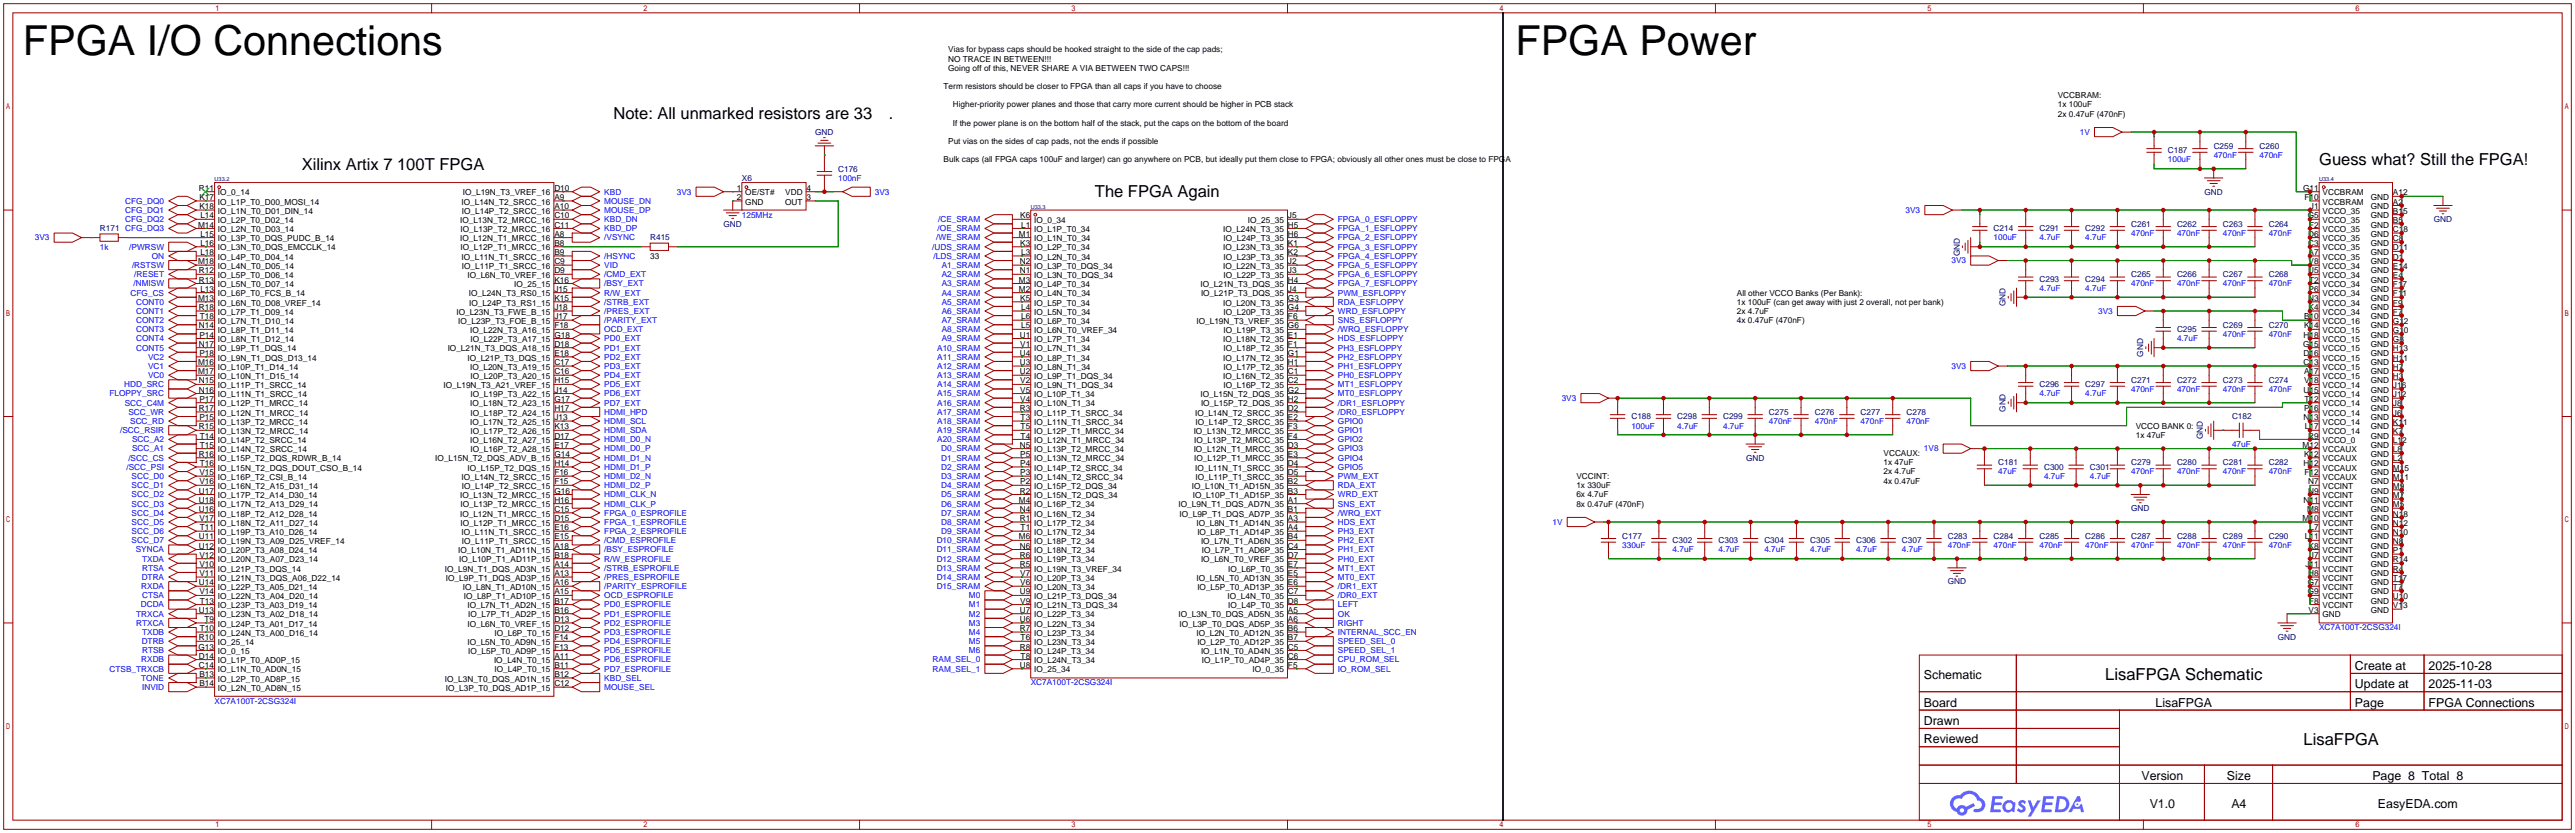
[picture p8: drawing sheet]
<svg xmlns="http://www.w3.org/2000/svg" width="713mm" height="231mm" viewBox="0 0 713 231" stroke-linecap="round" stroke-linejoin="round" font-family="sans-serif">
<defs><g id="words">
<g font-size="11.4">
<text x="6.4" y="15.1">FPGA I/O Connections</text>
<text x="419.8" y="15.1">FPGA Power</text>
</g>
<g font-size="4.6">
<text x="169.9" y="33.1">Note: All unmarked resistors are 33</text>
<text x="246.2" y="33.1">.</text>
<text x="83.6" y="47">Xilinx Artix 7 100T FPGA</text>
<text x="642.4" y="45.8">Guess what? Still the FPGA!</text>
<text x="303.3" y="54.7">The FPGA Again</text>
<text x="583.1" y="188.4">LisaFPGA Schematic</text>
<text x="638.1" y="206.2">LisaFPGA</text>
</g>
<g font-size="3.4">
<text x="652.3" y="185.5">Create at</text>
<text x="672.7" y="185.5">2025-10-28</text>
<text x="532.9" y="188.1">Schematic</text>
<text x="652.3" y="190.6">Update at</text>
<text x="672.7" y="190.6">2025-11-03</text>
<text x="532.9" y="195.7">Board</text>
<text x="597.1" y="195.7">LisaFPGA</text>
<text x="652.3" y="195.7">Page</text>
<text x="672.7" y="195.7">FPGA Connections</text>
<text x="532.9" y="200.8">Drawn</text>
<text x="532.9" y="205.8">Reviewed</text>
<text x="593.1" y="216">Version</text>
<text x="616.8" y="216">Size</text>
<text x="657.1" y="216">Page 8 Total 8</text>
<text x="595.4" y="223.6">V1.0</text>
<text x="618.1" y="223.6">A4</text>
<text x="658.6" y="223.6">EasyEDA.com</text>
</g>
<g font-size="2.3">
<text x="262.6" y="14.5">Vias for bypass caps should be hooked straight to the side of the cap pads;</text>
<text x="262.6" y="17">NO TRACE IN BETWEEN!!!</text>
<text x="262.6" y="19.6">Going off of this, NEVER SHARE A VIA BETWEEN TWO CAPS!!!</text>
<text x="261.4" y="24.7">Term resistors should be closer to FPGA than all caps if you have to choose</text>
<text x="263.9" y="29.7">Higher-priority power planes and those that carry more current should be higher in PCB stack</text>
<text x="570" y="27.2">VCCBRAM:</text>
<text x="570" y="29.7">1x 100uF</text>
<text x="263.9" y="34.8">If the power plane is on the bottom half of the stack, put the caps on the bottom of the board</text>
<text x="570" y="32.3">2x 0.47uF (470nF)</text>
<text x="262.6" y="39.9">Put vias on the sides of cap pads, not the ends if possible</text>
<text x="261.4" y="45">Bulk caps (all FPGA caps 100uF and larger) can go anywhere on PCB, but ideally put them close to FPGA; obviously all other ones must be close to FPGA</text>
<text x="55.1" y="52.8">R11</text>
<text x="153.5" y="52.8">D10</text>
<text x="204.1" y="52.8">1</text>
<text x="223.4" y="52.8">4</text>
<text x="637.9" y="52.8">G11</text>
<text x="55.2" y="55.4">K17</text>
<text x="55.2" y="57.9">K18</text>
<text x="60.4" y="54.1">IO_0_14</text>
<text x="60.4" y="56.6">IO_L1P_T0_D00_MOSI_14</text>
<text x="60.4" y="59.2">IO_L1N_T0_D01_DIN_14</text>
<text x="127.8" y="56.6">IO_L14N_T2_SRCC_16</text>
<text x="127.9" y="59.2">IO_L14P_T2_SRCC_16</text>
<text x="128.2" y="54.1">IO_L19N_T3_VREF_16</text>
<text x="153.5" y="57.9">A10</text>
<text x="153.5" y="55.4">A9</text>
<text x="204.1" y="55.4">2</text>
<text x="206.4" y="54.1">OE/ST#</text>
<text x="206.4" y="56.6">GND</text>
<text x="217.5" y="56.6">OUT</text>
<text x="217.5" y="54.1">VDD</text>
<text x="223.4" y="55.4">3</text>
<text x="638.3" y="55.4">F10</text>
<text x="639.8" y="57.9">J1</text>
<text x="643.3" y="59.2">VCCO_35</text>
<text x="643.3" y="56.6">VCCBRAM</text>
<text x="643.3" y="54.1">VCCBRAM</text>
<text x="656.7" y="55.4">GND</text>
<text x="656.7" y="57.9">GND</text>
<text x="662.8" y="54.1">A12</text>
<text x="662.8" y="56.6">A2</text>
<text x="662.8" y="59.2">B15</text>
<text x="54.9" y="63">M14</text>
<text x="55.5" y="60.5">L14</text>
<text x="55.5" y="65.5">L15</text>
<text x="60.4" y="61.7">IO_L2P_T0_D02_14</text>
<text x="60.4" y="64.3">IO_L2N_T0_D03_14</text>
<text x="127.4" y="61.7">IO_L13N_T2_MRCC_16</text>
<text x="127.6" y="64.3">IO_L13P_T2_MRCC_16</text>
<text x="153.5" y="65.5">A8</text>
<text x="153.5" y="63">C11</text>
<text x="153.5" y="60.5">C10</text>
<text x="282.2" y="65.5">M1</text>
<text x="282.6" y="60.5">K6</text>
<text x="282.8" y="63">L1</text>
<text x="286.4" y="61.7">IO_0_34</text>
<text x="286.4" y="64.3">IO_L1P_T0_34</text>
<text x="338.8" y="64.3">IO_L24N_T3_35</text>
<text x="345.6" y="61.7">IO_25_35</text>
<text x="356.7" y="65.5">H6</text>
<text x="356.7" y="63">H5</text>
<text x="356.7" y="60.5">J5</text>
<text x="639.2" y="60.5">G5</text>
<text x="639.3" y="65.5">D6</text>
<text x="639.6" y="63">F2</text>
<text x="643.3" y="64.3">VCCO_35</text>
<text x="643.3" y="61.7">VCCO_35</text>
<text x="656.7" y="60.5">GND</text>
<text x="656.7" y="63">GND</text>
<text x="656.7" y="65.5">GND</text>
<text x="662.8" y="61.7">B5</text>
<text x="662.8" y="64.3">C18</text>
<text x="55.5" y="68.1">L16</text>
<text x="55.5" y="70.6">L18</text>
<text x="60.4" y="66.8">IO_L3P_T0_DQS_PUDC_B_14</text>
<text x="60.4" y="69.3">IO_L3N_T0_DQS_EMCCLK_14</text>
<text x="60.4" y="71.9">IO_L4P_T0_D04_14</text>
<text x="127.4" y="66.8">IO_L12N_T1_MRCC_16</text>
<text x="127.6" y="69.3">IO_L12P_T1_MRCC_16</text>
<text x="127.8" y="71.9">IO_L11N_T1_SRCC_16</text>
<text x="153.5" y="70.6">B9</text>
<text x="153.5" y="68.1">B8</text>
<text x="180.1" y="71.7">33</text>
<text x="282.6" y="68.1">K3</text>
<text x="282.8" y="70.6">L3</text>
<text x="286.4" y="66.8">IO_L1N_T0_34</text>
<text x="286.4" y="69.3">IO_L2P_T0_34</text>
<text x="286.4" y="71.9">IO_L2N_T0_34</text>
<text x="338.8" y="69.3">IO_L23N_T3_35</text>
<text x="338.9" y="71.9">IO_L23P_T3_35</text>
<text x="338.9" y="66.8">IO_L24P_T3_35</text>
<text x="356.7" y="70.6">K2</text>
<text x="356.7" y="68.1">K1</text>
<text x="639.3" y="68.1">C3</text>
<text x="639.4" y="70.6">A7</text>
<text x="643.3" y="71.9">VCCO_35</text>
<text x="643.3" y="69.3">VCCO_35</text>
<text x="643.3" y="66.8">VCCO_35</text>
<text x="656.7" y="68.1">GND</text>
<text x="656.7" y="70.6">GND</text>
<text x="662.8" y="66.8">C8</text>
<text x="662.8" y="69.3">D11</text>
<text x="662.8" y="71.9">D1</text>
<text x="54.9" y="73.2">M18</text>
<text x="55.1" y="75.7">R12</text>
<text x="60.4" y="74.4">IO_L4N_T0_D05_14</text>
<text x="60.4" y="77">IO_L5P_T0_D06_14</text>
<text x="127.9" y="74.4">IO_L11P_T1_SRCC_16</text>
<text x="129.5" y="77">IO_L6N_T0_VREF_16</text>
<text x="153.5" y="75.7">D9</text>
<text x="153.5" y="73.2">C9</text>
<text x="282.4" y="73.2">N2</text>
<text x="282.4" y="75.7">N1</text>
<text x="286.4" y="74.4">IO_L3P_T0_DQS_34</text>
<text x="286.4" y="77">IO_L3N_T0_DQS_34</text>
<text x="338.8" y="74.4">IO_L22N_T3_35</text>
<text x="338.9" y="77">IO_L22P_T3_35</text>
<text x="356.7" y="75.7">J3</text>
<text x="356.7" y="73.2">J2</text>
<text x="639.3" y="75.7">U5</text>
<text x="639.4" y="73.2">V8</text>
<text x="643.3" y="77">VCCO_34</text>
<text x="643.3" y="74.4">VCCO_34</text>
<text x="656.7" y="73.2">GND</text>
<text x="656.7" y="75.7">GND</text>
<text x="662.8" y="74.4">E14</text>
<text x="662.8" y="77">E4</text>
<text x="54.9" y="83.3">M13</text>
<text x="55.1" y="78.2">R13</text>
<text x="55.5" y="80.8">L13</text>
<text x="60.4" y="79.5">IO_L5N_T0_D07_14</text>
<text x="60.4" y="82">IO_L6P_T0_FCS_B_14</text>
<text x="129.8" y="82">IO_L24N_T3_RS0_15</text>
<text x="142.4" y="79.5">IO_25_15</text>
<text x="153.5" y="83.3">K15</text>
<text x="153.5" y="80.8">J15</text>
<text x="153.5" y="78.2">K16</text>
<text x="282.2" y="78.2">M3</text>
<text x="282.2" y="80.8">M2</text>
<text x="282.6" y="83.3">K5</text>
<text x="286.4" y="79.5">IO_L4P_T0_34</text>
<text x="286.4" y="82">IO_L4N_T0_34</text>
<text x="332.5" y="79.5">IO_L21N_T3_DQS_35</text>
<text x="332.7" y="82">IO_L21P_T3_DQS_35</text>
<text x="356.7" y="83.3">G3</text>
<text x="356.7" y="80.8">J4</text>
<text x="356.7" y="78.2">H4</text>
<text x="481.1" y="81.8">All other VCCO Banks (Per Bank):</text>
<text x="639.3" y="83.3">N3</text>
<text x="639.4" y="80.8">P6</text>
<text x="639.6" y="78.2">T2</text>
<text x="643.3" y="82">VCCO_34</text>
<text x="643.3" y="79.5">VCCO_34</text>
<text x="656.7" y="78.2">GND</text>
<text x="656.7" y="80.8">GND</text>
<text x="656.7" y="83.3">GND</text>
<text x="662.8" y="79.5">F17</text>
<text x="662.8" y="82">F11</text>
<text x="55.1" y="85.9">R18</text>
<text x="55.4" y="88.4">T18</text>
<text x="60.4" y="84.6">IO_L6N_T0_D08_VREF_14</text>
<text x="60.4" y="87.1">IO_L7P_T1_D09_14</text>
<text x="60.4" y="89.7">IO_L7N_T1_D10_14</text>
<text x="126.4" y="87.1">IO_L23N_T3_FWE_B_15</text>
<text x="126.9" y="89.7">IO_L23P_T3_FOE_B_15</text>
<text x="130" y="84.6">IO_L24P_T3_RS1_15</text>
<text x="153.5" y="88.4">J17</text>
<text x="153.5" y="85.9">J18</text>
<text x="282.8" y="85.9">L4</text>
<text x="282.8" y="88.4">L6</text>
<text x="286.4" y="84.6">IO_L5P_T0_34</text>
<text x="286.4" y="87.1">IO_L5N_T0_34</text>
<text x="286.4" y="89.7">IO_L6P_T0_34</text>
<text x="331.4" y="89.7">IO_L19N_T3_VREF_35</text>
<text x="338.8" y="84.6">IO_L20N_T3_35</text>
<text x="338.9" y="87.1">IO_L20P_T3_35</text>
<text x="356.7" y="88.4">F6</text>
<text x="356.7" y="85.9">G4</text>
<text x="481.1" y="84.4">1x 100uF (can get away with just 2 overall, not per bank)</text>
<text x="481.1" y="86.9">2x 4.7uF</text>
<text x="481.1" y="89.4">4x 0.47uF (470nF)</text>
<text x="638.2" y="88.4">B10</text>
<text x="639.4" y="85.9">K4</text>
<text x="643.3" y="89.7">VCCO_16</text>
<text x="643.3" y="87.1">VCCO_34</text>
<text x="643.3" y="84.6">VCCO_34</text>
<text x="656.7" y="85.9">GND</text>
<text x="656.7" y="88.4">GND</text>
<text x="662.8" y="84.6">F9</text>
<text x="662.8" y="87.1">F7</text>
<text x="662.8" y="89.7">G12</text>
<text x="55.1" y="90.9">N14</text>
<text x="55.2" y="93.5">P14</text>
<text x="60.4" y="92.2">IO_L8P_T1_D11_14</text>
<text x="60.4" y="94.7">IO_L8N_T1_D12_14</text>
<text x="130.2" y="92.2">IO_L22N_T3_A16_15</text>
<text x="130.4" y="94.7">IO_L22P_T3_A17_15</text>
<text x="153.5" y="93.5">G18</text>
<text x="153.5" y="90.9">F18</text>
<text x="282.4" y="93.5">U1</text>
<text x="282.8" y="90.9">L5</text>
<text x="286.4" y="92.2">IO_L6N_T0_VREF_34</text>
<text x="286.4" y="94.7">IO_L7P_T1_34</text>
<text x="338.8" y="94.7">IO_L18N_T2_35</text>
<text x="338.9" y="92.2">IO_L19P_T3_35</text>
<text x="356.7" y="93.5">E1</text>
<text x="356.7" y="90.9">G6</text>
<text x="638" y="93.5">H18</text>
<text x="638.2" y="90.9">K14</text>
<text x="643.3" y="94.7">VCCO_15</text>
<text x="643.3" y="92.2">VCCO_15</text>
<text x="656.7" y="90.9">GND</text>
<text x="656.7" y="93.5">GND</text>
<text x="662.8" y="92.2">G10</text>
<text x="662.8" y="94.7">G8</text>
<text x="54.9" y="101.1">M16</text>
<text x="55.1" y="96">N17</text>
<text x="55.2" y="98.6">P18</text>
<text x="60.4" y="97.3">IO_L9P_T1_DQS_14</text>
<text x="60.4" y="99.8">IO_L9N_T1_DQS_D13_14</text>
<text x="124" y="97.3">IO_L21N_T3_DQS_A18_15</text>
<text x="129.5" y="99.8">IO_L21P_T3_DQS_15</text>
<text x="153.5" y="101.1">C17</text>
<text x="153.5" y="98.6">E18</text>
<text x="153.5" y="96">D18</text>
<text x="282.4" y="98.6">U4</text>
<text x="282.4" y="101.1">U3</text>
<text x="282.6" y="96">V1</text>
<text x="286.4" y="97.3">IO_L7N_T1_34</text>
<text x="286.4" y="99.8">IO_L8P_T1_34</text>
<text x="338.8" y="99.8">IO_L17N_T2_35</text>
<text x="338.9" y="97.3">IO_L18P_T2_35</text>
<text x="356.7" y="101.1">H1</text>
<text x="356.7" y="98.6">G1</text>
<text x="356.7" y="96">F1</text>
<text x="637.9" y="96">G15</text>
<text x="638" y="101.1">C13</text>
<text x="638" y="98.6">D16</text>
<text x="643.3" y="99.8">VCCO_15</text>
<text x="643.3" y="97.3">VCCO_15</text>
<text x="656.7" y="96">GND</text>
<text x="656.7" y="98.6">GND</text>
<text x="656.7" y="101.1">GND</text>
<text x="662.8" y="97.3">H13</text>
<text x="662.8" y="99.8">H11</text>
<text x="54.9" y="103.6">M17</text>
<text x="55.1" y="106.2">N15</text>
<text x="60.4" y="102.4">IO_L10P_T1_D14_14</text>
<text x="60.4" y="104.9">IO_L10N_T1_D15_14</text>
<text x="60.4" y="107.4">IO_L11P_T1_SRCC_14</text>
<text x="122.9" y="107.4">IO_L19N_T3_A21_VREF_15</text>
<text x="130.2" y="102.4">IO_L20N_T3_A19_15</text>
<text x="130.4" y="104.9">IO_L20P_T3_A20_15</text>
<text x="153.5" y="106.2">H15</text>
<text x="153.5" y="103.6">C16</text>
<text x="282.4" y="103.6">U2</text>
<text x="282.6" y="106.2">V2</text>
<text x="286.4" y="102.4">IO_L8N_T1_34</text>
<text x="286.4" y="104.9">IO_L9P_T1_DQS_34</text>
<text x="286.4" y="107.4">IO_L9N_T1_DQS_34</text>
<text x="338.8" y="104.9">IO_L16N_T2_35</text>
<text x="338.9" y="107.4">IO_L16P_T2_35</text>
<text x="338.9" y="102.4">IO_L17P_T2_35</text>
<text x="356.7" y="106.2">C2</text>
<text x="356.7" y="103.6">C1</text>
<text x="638.2" y="106.2">V18</text>
<text x="638.2" y="103.6">A17</text>
<text x="643.3" y="107.4">VCCO_14</text>
<text x="643.3" y="104.9">VCCO_15</text>
<text x="643.3" y="102.4">VCCO_15</text>
<text x="656.7" y="103.6">GND</text>
<text x="656.7" y="106.2">GND</text>
<text x="662.8" y="102.4">H7</text>
<text x="662.8" y="104.9">H3</text>
<text x="662.8" y="107.4">J16</text>
<text x="55.1" y="108.7">N16</text>
<text x="55.1" y="113.8">R17</text>
<text x="55.2" y="111.3">P17</text>
<text x="60.4" y="110">IO_L11N_T1_SRCC_14</text>
<text x="60.4" y="112.5">IO_L12P_T1_MRCC_14</text>
<text x="130.2" y="112.5">IO_L18N_T2_A23_15</text>
<text x="130.4" y="110">IO_L19P_T3_A22_15</text>
<text x="153.5" y="113.8">H17</text>
<text x="153.5" y="111.3">G17</text>
<text x="153.5" y="108.7">J14</text>
<text x="282.4" y="113.8">R3</text>
<text x="282.6" y="108.7">V5</text>
<text x="282.6" y="111.3">V4</text>
<text x="286.4" y="110">IO_L10P_T1_34</text>
<text x="286.4" y="112.5">IO_L10N_T1_34</text>
<text x="332.5" y="110">IO_L15N_T2_DQS_35</text>
<text x="332.7" y="112.5">IO_L15P_T2_DQS_35</text>
<text x="356.7" y="113.8">D2</text>
<text x="356.7" y="111.3">H2</text>
<text x="356.7" y="108.7">G2</text>
<text x="638" y="108.7">U15</text>
<text x="638.2" y="113.8">P16</text>
<text x="638.3" y="111.3">T12</text>
<text x="643.3" y="112.5">VCCO_14</text>
<text x="643.3" y="110">VCCO_14</text>
<text x="656.7" y="108.7">GND</text>
<text x="656.7" y="111.3">GND</text>
<text x="656.7" y="113.8">GND</text>
<text x="662.8" y="110">J12</text>
<text x="662.8" y="112.5">J8</text>
<text x="55.1" y="118.9">R15</text>
<text x="55.2" y="116.3">P15</text>
<text x="60.4" y="115.1">IO_L12N_T1_MRCC_14</text>
<text x="60.4" y="117.6">IO_L13P_T2_MRCC_14</text>
<text x="130.2" y="117.6">IO_L17N_T2_A25_15</text>
<text x="130.4" y="115.1">IO_L18P_T2_A24_15</text>
<text x="153.5" y="118.9">K13</text>
<text x="153.5" y="116.3">J13</text>
<text x="282.7" y="116.3">T3</text>
<text x="282.7" y="118.9">T5</text>
<text x="286.4" y="115.1">IO_L11P_T1_SRCC_34</text>
<text x="286.4" y="117.6">IO_L11N_T1_SRCC_34</text>
<text x="331" y="115.1">IO_L14N_T2_SRCC_35</text>
<text x="331.1" y="117.6">IO_L14P_T2_SRCC_35</text>
<text x="356.7" y="118.9">F3</text>
<text x="356.7" y="116.3">E2</text>
<text x="591.6" y="118.6">VCCO BANK 0:</text>
<text x="638" y="116.3">N13</text>
<text x="638.4" y="118.9">L17</text>
<text x="643.3" y="117.6">VCCO_14</text>
<text x="643.3" y="115.1">VCCO_14</text>
<text x="656.7" y="116.3">GND</text>
<text x="656.7" y="118.9">GND</text>
<text x="662.8" y="115.1">J6</text>
<text x="662.8" y="117.6">K11</text>
<text x="55.4" y="121.4">T14</text>
<text x="55.4" y="124">T15</text>
<text x="60.4" y="120.1">IO_L13N_T2_MRCC_14</text>
<text x="60.4" y="122.7">IO_L14P_T2_SRCC_14</text>
<text x="60.4" y="125.2">IO_L14N_T2_SRCC_14</text>
<text x="130.2" y="122.7">IO_L16N_T2_A27_15</text>
<text x="130.4" y="125.2">IO_L16P_T2_A28_15</text>
<text x="130.4" y="120.1">IO_L17P_T2_A26_15</text>
<text x="153.5" y="124">E17</text>
<text x="153.5" y="121.4">D17</text>
<text x="282.4" y="124">N5</text>
<text x="282.7" y="121.4">T4</text>
<text x="286.4" y="120.1">IO_L12P_T1_MRCC_34</text>
<text x="286.4" y="122.7">IO_L12N_T1_MRCC_34</text>
<text x="286.4" y="125.2">IO_L13P_T2_MRCC_34</text>
<text x="330.6" y="125.2">IO_L12N_T1_MRCC_35</text>
<text x="330.6" y="120.1">IO_L13N_T2_MRCC_35</text>
<text x="330.8" y="122.7">IO_L13P_T2_MRCC_35</text>
<text x="356.7" y="124">D3</text>
<text x="356.7" y="121.4">F4</text>
<text x="591.6" y="121.2">1x 47uF</text>
<text x="637.8" y="124">M12</text>
<text x="639.3" y="121.4">R9</text>
<text x="643.3" y="125.2">VCCAUX</text>
<text x="643.3" y="122.7">VCCO_0</text>
<text x="643.3" y="120.1">VCCO_14</text>
<text x="656.7" y="121.4">GND</text>
<text x="656.7" y="124">GND</text>
<text x="662.8" y="120.1">K7</text>
<text x="662.8" y="122.7">L12</text>
<text x="662.8" y="125.2">L8</text>
<text x="55.1" y="126.5">R16</text>
<text x="55.2" y="131.6">V15</text>
<text x="55.4" y="129">T16</text>
<text x="60.4" y="127.8">IO_L15P_T2_DQS_RDWR_B_14</text>
<text x="60.4" y="130.3">IO_L15N_T2_DQS_DOUT_CSO_B_14</text>
<text x="120.6" y="127.8">IO_L15N_T2_DQS_ADV_B_15</text>
<text x="129.5" y="130.3">IO_L15P_T2_DQS_15</text>
<text x="153.5" y="131.6">F16</text>
<text x="153.5" y="129">H14</text>
<text x="153.5" y="126.5">G14</text>
<text x="282.6" y="126.5">P5</text>
<text x="282.6" y="129">P4</text>
<text x="282.6" y="131.6">P3</text>
<text x="286.4" y="127.8">IO_L13N_T2_MRCC_34</text>
<text x="286.4" y="130.3">IO_L14P_T2_SRCC_34</text>
<text x="330.8" y="127.8">IO_L12P_T1_MRCC_35</text>
<text x="331" y="130.3">IO_L11N_T1_SRCC_35</text>
<text x="356.7" y="131.6">D5</text>
<text x="356.7" y="129">D4</text>
<text x="356.7" y="126.5">E3</text>
<text x="521.7" y="126.3">VCCAUX:</text>
<text x="521.7" y="128.8">1x 47uF</text>
<text x="521.7" y="131.3">2x 4.7uF</text>
<text x="638" y="129">H12</text>
<text x="638.2" y="126.5">K12</text>
<text x="638.3" y="131.6">F12</text>
<text x="643.3" y="130.3">VCCAUX</text>
<text x="643.3" y="127.8">VCCAUX</text>
<text x="656.7" y="126.5">GND</text>
<text x="656.7" y="129">GND</text>
<text x="656.7" y="131.6">GND</text>
<text x="662.8" y="127.8">L2</text>
<text x="662.8" y="130.3">M15</text>
<text x="55.1" y="136.7">U17</text>
<text x="55.2" y="134.1">V16</text>
<text x="60.4" y="132.8">IO_L16P_T2_CSI_B_14</text>
<text x="60.4" y="135.4">IO_L16N_T2_A15_D31_14</text>
<text x="60.4" y="137.9">IO_L17P_T2_A14_D30_14</text>
<text x="127.4" y="137.9">IO_L13N_T2_MRCC_15</text>
<text x="127.8" y="132.8">IO_L14N_T2_SRCC_15</text>
<text x="127.9" y="135.4">IO_L14P_T2_SRCC_15</text>
<text x="153.5" y="136.7">G16</text>
<text x="153.5" y="134.1">F15</text>
<text x="282.4" y="136.7">R2</text>
<text x="282.6" y="134.1">P2</text>
<text x="286.4" y="132.8">IO_L14N_T2_SRCC_34</text>
<text x="286.4" y="135.4">IO_L15P_T2_DQS_34</text>
<text x="286.4" y="137.9">IO_L15N_T2_DQS_34</text>
<text x="330.1" y="135.4">IO_L10N_T1_AD15N_35</text>
<text x="330.4" y="137.9">IO_L10P_T1_AD15P_35</text>
<text x="331.1" y="132.8">IO_L11P_T1_SRCC_35</text>
<text x="356.7" y="136.7">B3</text>
<text x="356.7" y="134.1">B2</text>
<text x="436.6" y="132.6">VCCINT:</text>
<text x="436.6" y="135.2">1x 330uF</text>
<text x="436.6" y="137.7">6x 4.7uF</text>
<text x="521.7" y="133.9">4x 0.47uF</text>
<text x="639.3" y="136.7">N9</text>
<text x="639.3" y="134.1">N7</text>
<text x="643.3" y="137.9">VCCINT</text>
<text x="643.3" y="135.4">VCCINT</text>
<text x="643.3" y="132.8">VCCAUX</text>
<text x="656.7" y="134.1">GND</text>
<text x="656.7" y="136.7">GND</text>
<text x="662.8" y="132.8">M11</text>
<text x="662.8" y="135.4">M9</text>
<text x="662.8" y="137.9">M7</text>
<text x="55.1" y="139.2">U18</text>
<text x="55.1" y="141.7">U16</text>
<text x="60.4" y="140.5">IO_L17N_T2_A13_D29_14</text>
<text x="60.4" y="143">IO_L18P_T2_A12_D28_14</text>
<text x="127.4" y="143">IO_L12N_T1_MRCC_15</text>
<text x="127.6" y="140.5">IO_L13P_T2_MRCC_15</text>
<text x="153.5" y="141.7">C15</text>
<text x="153.5" y="139.2">H16</text>
<text x="282.2" y="139.2">M4</text>
<text x="282.4" y="141.7">N4</text>
<text x="286.4" y="140.5">IO_L16P_T2_34</text>
<text x="286.4" y="143">IO_L16N_T2_34</text>
<text x="326.4" y="140.5">IO_L9N_T1_DQS_AD7N_35</text>
<text x="326.7" y="143">IO_L9P_T1_DQS_AD7P_35</text>
<text x="356.7" y="141.7">B1</text>
<text x="356.7" y="139.2">A1</text>
<text x="436.6" y="140.2">8x 0.47uF (470nF)</text>
<text x="638" y="139.2">N11</text>
<text x="639.1" y="141.7">M8</text>
<text x="643.3" y="143">VCCINT</text>
<text x="643.3" y="140.5">VCCINT</text>
<text x="656.7" y="139.2">GND</text>
<text x="656.7" y="141.7">GND</text>
<text x="662.8" y="140.5">M5</text>
<text x="662.8" y="143">N18</text>
<text x="55.1" y="149.4">U11</text>
<text x="55.2" y="144.3">V17</text>
<text x="55.4" y="146.8">T11</text>
<text x="60.4" y="145.5">IO_L18N_T2_A11_D27_14</text>
<text x="60.4" y="148.1">IO_L19P_T3_A10_D26_14</text>
<text x="127.6" y="145.5">IO_L12P_T1_MRCC_15</text>
<text x="127.8" y="148.1">IO_L11N_T1_SRCC_15</text>
<text x="153.5" y="149.4">E15</text>
<text x="153.5" y="146.8">E16</text>
<text x="153.5" y="144.3">D15</text>
<text x="282.2" y="149.4">M6</text>
<text x="282.4" y="144.3">R1</text>
<text x="282.7" y="146.8">T1</text>
<text x="286.4" y="145.5">IO_L17P_T2_34</text>
<text x="286.4" y="148.1">IO_L17N_T2_34</text>
<text x="331.4" y="145.5">IO_L8N_T1_AD14N_35</text>
<text x="331.6" y="148.1">IO_L8P_T1_AD14P_35</text>
<text x="356.7" y="149.4">B4</text>
<text x="356.7" y="146.8">A4</text>
<text x="356.7" y="144.3">A3</text>
<text x="637.8" y="144.3">M10</text>
<text x="638.4" y="149.4">L11</text>
<text x="639.7" y="146.8">L7</text>
<text x="643.3" y="148.1">VCCINT</text>
<text x="643.3" y="145.5">VCCINT</text>
<text x="656.7" y="144.3">GND</text>
<text x="656.7" y="146.8">GND</text>
<text x="656.7" y="149.4">GND</text>
<text x="662.8" y="145.5">N12</text>
<text x="662.8" y="148.1">N10</text>
<text x="55.1" y="151.9">U12</text>
<text x="55.2" y="154.4">V12</text>
<text x="60.4" y="150.6">IO_L19N_T3_A09_D25_VREF_14</text>
<text x="60.4" y="153.2">IO_L20P_T3_A08_D24_14</text>
<text x="60.4" y="155.7">IO_L20N_T3_A07_D23_14</text>
<text x="126.9" y="153.2">IO_L10N_T1_AD11N_15</text>
<text x="127.2" y="155.7">IO_L10P_T1_AD11P_15</text>
<text x="127.9" y="150.6">IO_L11P_T1_SRCC_15</text>
<text x="153.5" y="154.4">B18</text>
<text x="153.5" y="151.9">A18</text>
<text x="282.4" y="151.9">N6</text>
<text x="282.4" y="154.4">R6</text>
<text x="286.4" y="150.6">IO_L18P_T2_34</text>
<text x="286.4" y="153.2">IO_L18N_T2_34</text>
<text x="286.4" y="155.7">IO_L19P_T3_34</text>
<text x="332.7" y="155.7">IO_L6N_T0_VREF_35</text>
<text x="332.7" y="150.6">IO_L7N_T1_AD6N_35</text>
<text x="332.9" y="153.2">IO_L7P_T1_AD6P_35</text>
<text x="356.7" y="154.4">D7</text>
<text x="356.7" y="151.9">C4</text>
<text x="639.4" y="151.9">K8</text>
<text x="639.8" y="154.4">J7</text>
<text x="643.3" y="155.7">VCCINT</text>
<text x="643.3" y="153.2">VCCINT</text>
<text x="643.3" y="150.6">VCCINT</text>
<text x="656.7" y="151.9">GND</text>
<text x="656.7" y="154.4">GND</text>
<text x="662.8" y="150.6">N8</text>
<text x="662.8" y="153.2">P1</text>
<text x="662.8" y="155.7">R14</text>
<text x="55.2" y="157">V10</text>
<text x="55.2" y="159.5">V11</text>
<text x="60.4" y="158.2">IO_L21P_T3_DQS_14</text>
<text x="60.4" y="160.8">IO_L21N_T3_DQS_A06_D22_14</text>
<text x="123.2" y="158.2">IO_L9N_T1_DQS_AD3N_15</text>
<text x="123.5" y="160.8">IO_L9P_T1_DQS_AD3P_15</text>
<text x="153.5" y="159.5">A13</text>
<text x="153.5" y="157">A14</text>
<text x="282.4" y="157">R5</text>
<text x="282.6" y="159.5">V7</text>
<text x="286.4" y="158.2">IO_L19N_T3_VREF_34</text>
<text x="286.4" y="160.8">IO_L20P_T3_34</text>
<text x="331.4" y="160.8">IO_L5N_T0_AD13N_35</text>
<text x="340.2" y="158.2">IO_L6P_T0_35</text>
<text x="356.7" y="159.5">E5</text>
<text x="356.7" y="157">E7</text>
<text x="638.6" y="157">J11</text>
<text x="639.3" y="159.5">H8</text>
<text x="643.3" y="160.8">VCCINT</text>
<text x="643.3" y="158.2">VCCINT</text>
<text x="656.7" y="157">GND</text>
<text x="656.7" y="159.5">GND</text>
<text x="662.8" y="158.2">R4</text>
<text x="662.8" y="160.8">T17</text>
<text x="55.1" y="162.1">U14</text>
<text x="55.2" y="164.6">V14</text>
<text x="55.4" y="167.1">T13</text>
<text x="60.4" y="163.3">IO_L22P_T3_A05_D21_14</text>
<text x="60.4" y="165.9">IO_L22N_T3_A04_D20_14</text>
<text x="128.2" y="163.3">IO_L8N_T1_AD10N_15</text>
<text x="128.4" y="165.9">IO_L8P_T1_AD10P_15</text>
<text x="153.5" y="167.1">B17</text>
<text x="153.5" y="164.6">A15</text>
<text x="153.5" y="162.1">A16</text>
<text x="282.4" y="164.6">U9</text>
<text x="282.6" y="162.1">V6</text>
<text x="282.6" y="167.1">V9</text>
<text x="286.4" y="163.3">IO_L20N_T3_34</text>
<text x="286.4" y="165.9">IO_L21P_T3_DQS_34</text>
<text x="331.6" y="163.3">IO_L5P_T0_AD13P_35</text>
<text x="340" y="165.9">IO_L4N_T0_35</text>
<text x="356.7" y="167.1">D8</text>
<text x="356.7" y="164.6">C7</text>
<text x="356.7" y="162.1">E6</text>
<text x="639.2" y="164.6">G9</text>
<text x="639.2" y="162.1">G7</text>
<text x="639.6" y="167.1">F8</text>
<text x="643.3" y="165.9">VCCINT</text>
<text x="643.3" y="163.3">VCCINT</text>
<text x="656.7" y="162.1">GND</text>
<text x="656.7" y="164.6">GND</text>
<text x="656.7" y="167.1">GND</text>
<text x="662.8" y="163.3">T7</text>
<text x="662.8" y="165.9">U10</text>
<text x="55.1" y="169.7">U13</text>
<text x="56.6" y="172.2">T9</text>
<text x="60.4" y="168.4">IO_L23P_T3_A03_D19_14</text>
<text x="60.4" y="170.9">IO_L23N_T3_A02_D18_14</text>
<text x="60.4" y="173.5">IO_L24P_T3_A01_D17_14</text>
<text x="129.5" y="173.5">IO_L6N_T0_VREF_15</text>
<text x="129.5" y="168.4">IO_L7N_T1_AD2N_15</text>
<text x="129.7" y="170.9">IO_L7P_T1_AD2P_15</text>
<text x="153.5" y="172.2">D13</text>
<text x="153.5" y="169.7">B16</text>
<text x="282.4" y="169.7">U7</text>
<text x="282.4" y="172.2">U6</text>
<text x="286.4" y="168.4">IO_L21N_T3_DQS_34</text>
<text x="286.4" y="170.9">IO_L22P_T3_34</text>
<text x="286.4" y="173.5">IO_L22N_T3_34</text>
<text x="326.4" y="170.9">IO_L3N_T0_DQS_AD5N_35</text>
<text x="326.7" y="173.5">IO_L3P_T0_DQS_AD5P_35</text>
<text x="340.2" y="168.4">IO_L4P_T0_35</text>
<text x="356.7" y="172.2">A6</text>
<text x="356.7" y="169.7">A5</text>
<text x="639.4" y="169.7">V3</text>
<text x="643.3" y="170.9">GND</text>
<text x="643.3" y="168.4">VCCINT</text>
<text x="656.7" y="169.7">GND</text>
<text x="662.8" y="168.4">V13</text>
<text x="55" y="179.8">G13</text>
<text x="55.1" y="177.3">R10</text>
<text x="55.4" y="174.8">T10</text>
<text x="60.4" y="176">IO_L24N_T3_A00_D16_14</text>
<text x="60.4" y="178.6">IO_25_14</text>
<text x="129.5" y="178.6">IO_L5N_T0_AD9N_15</text>
<text x="137" y="176">IO_L6P_T0_15</text>
<text x="153.5" y="179.8">F13</text>
<text x="153.5" y="177.3">F14</text>
<text x="153.5" y="174.8">D12</text>
<text x="282.4" y="174.8">R7</text>
<text x="282.4" y="179.8">R8</text>
<text x="282.7" y="177.3">T6</text>
<text x="286.4" y="176">IO_L23P_T3_34</text>
<text x="286.4" y="178.6">IO_L23N_T3_34</text>
<text x="331.4" y="176">IO_L2N_T0_AD12N_35</text>
<text x="331.6" y="178.6">IO_L2P_T0_AD12P_35</text>
<text x="356.7" y="179.8">C5</text>
<text x="356.7" y="177.3">B7</text>
<text x="356.7" y="174.8">B6</text>
<text x="55.1" y="182.4">D14</text>
<text x="55.1" y="184.9">C14</text>
<text x="60.4" y="181.1">IO_0_15</text>
<text x="60.4" y="183.6">IO_L1P_T0_AD0P_15</text>
<text x="129.7" y="181.1">IO_L5P_T0_AD9P_15</text>
<text x="136.8" y="183.6">IO_L4N_T0_15</text>
<text x="153.5" y="184.9">B11</text>
<text x="153.5" y="182.4">A11</text>
<text x="282.4" y="184.9">U8</text>
<text x="282.7" y="182.4">T8</text>
<text x="286.4" y="181.1">IO_L24P_T3_34</text>
<text x="286.4" y="183.6">IO_L24N_T3_34</text>
<text x="332.7" y="181.1">IO_L1N_T0_AD4N_35</text>
<text x="332.9" y="183.6">IO_L1P_T0_AD4P_35</text>
<text x="356.7" y="184.9">F5</text>
<text x="356.7" y="182.4">C6</text>
<text x="55.2" y="187.5">B13</text>
<text x="55.2" y="190">B14</text>
<text x="60.4" y="186.2">IO_L1N_T0_AD0N_15</text>
<text x="60.4" y="188.7">IO_L2P_T0_AD8P_15</text>
<text x="60.4" y="191.3">IO_L2N_T0_AD8N_15</text>
<text x="123.2" y="188.7">IO_L3N_T0_DQS_AD1N_15</text>
<text x="123.5" y="191.3">IO_L3P_T0_DQS_AD1P_15</text>
<text x="137" y="186.2">IO_L4P_T0_15</text>
<text x="153.5" y="190">C12</text>
<text x="153.5" y="187.5">B12</text>
<text x="286.4" y="186.2">IO_25_34</text>
<text x="346.9" y="186.2">IO_0_35</text>
</g>
<g font-size="2.3" fill="#000080">
<text x="225.8" y="37.4">GND</text>
<text x="613.2" y="41.2">C259</text>
<text x="625.9" y="41.2">C260</text>
<text x="232.2" y="47.5">C176</text>
<text x="600.5" y="42.4">C187</text>
<text x="205.5" y="50.1">X6</text>
<text x="610.6" y="53.9">GND</text>
<text x="27.7" y="64">R171 CFG_DQ3</text>
<text x="200.4" y="62.8">GND</text>
<text x="552.2" y="64">C214</text>
<text x="564.9" y="64">C291</text>
<text x="577.6" y="64">C292</text>
<text x="590.3" y="62.8">C261</text>
<text x="603" y="62.8">C262</text>
<text x="615.7" y="62.8">C263</text>
<text x="628.4" y="62.8">C264</text>
<text x="674.1" y="61.5">GND</text>
<text x="180.1" y="66.6">R415</text>
<text x="542.8" y="70.9" transform="rotate(-90 542.8 70.9)">GND</text>
<text x="590.3" y="76.7">C265</text>
<text x="603" y="76.7">C266</text>
<text x="615.7" y="76.7">C267</text>
<text x="628.4" y="76.7">C268</text>
<text x="564.9" y="78">C293</text>
<text x="577.6" y="78">C294</text>
<text x="555.5" y="84.8" transform="rotate(-90 555.5 84.8)">GND</text>
<text x="603" y="92">C295</text>
<text x="615.7" y="90.7">C269</text>
<text x="628.4" y="90.7">C270</text>
<text x="593.6" y="98.8" transform="rotate(-90 593.6 98.8)">GND</text>
<text x="564.9" y="107.2">C296</text>
<text x="577.6" y="107.2">C297</text>
<text x="590.3" y="105.9">C271</text>
<text x="603" y="105.9">C272</text>
<text x="615.7" y="105.9">C273</text>
<text x="628.4" y="105.9">C274</text>
<text x="451.9" y="116.1">C188</text>
<text x="464.6" y="116.1">C298</text>
<text x="477.3" y="116.1">C299</text>
<text x="490" y="114.8">C275</text>
<text x="502.7" y="114.8">C276</text>
<text x="515.4" y="114.8">C277</text>
<text x="528.1" y="114.8">C278</text>
<text x="555.5" y="114" transform="rotate(-90 555.5 114)">GND</text>
<text x="618.2" y="116.1">C182</text>
<text x="610.1" y="121.7" transform="rotate(-90 610.1 121.7)">GND</text>
<text x="483.6" y="127.5">GND</text>
<text x="553.5" y="128.8">C181</text>
<text x="566.2" y="130.1">C300</text>
<text x="578.9" y="130.1">C301</text>
<text x="590.3" y="128.8">C279</text>
<text x="603" y="128.8">C280</text>
<text x="615.7" y="128.8">C281</text>
<text x="628.4" y="128.8">C282</text>
<text x="590.3" y="141.5">GND</text>
<text x="449.3" y="149.1">C177</text>
<text x="539.5" y="149.1">C283</text>
<text x="552.2" y="149.1">C284</text>
<text x="564.9" y="149.1">C285</text>
<text x="577.6" y="149.1">C286</text>
<text x="590.3" y="149.1">C287</text>
<text x="603" y="149.1">C288</text>
<text x="615.7" y="149.1">C289</text>
<text x="628.4" y="149.1">C290</text>
<text x="463.3" y="150.4">C302</text>
<text x="476" y="150.4">C303</text>
<text x="488.7" y="150.4">C304</text>
<text x="501.4" y="150.4">C305</text>
<text x="514.1" y="150.4">C306</text>
<text x="526.8" y="150.4">C307</text>
<text x="539.5" y="161.8">GND</text>
<text x="630.9" y="177.1">GND</text>
</g>
<g font-size="2.3" fill="#00f">
<text x="576.1" y="37.4">1V</text>
<text x="600.5" y="45">100uF</text>
<text x="613.2" y="43.7">470nF</text>
<text x="625.9" y="43.7">470nF</text>
<text x="167.4" y="53.9">KBD</text>
<text x="187.4" y="53.9">3V3</text>
<text x="232.2" y="50.1">100nF</text>
<text x="242.3" y="53.9">3V3</text>
<text x="34.7" y="56.4">CFG_DQ0</text>
<text x="34.7" y="59">CFG_DQ1</text>
<text x="167.4" y="59">MOUSE_DP</text>
<text x="167.4" y="56.4">MOUSE_DN</text>
<text x="527.8" y="59">3V3</text>
<text x="34.7" y="61.5">CFG_DQ2</text>
<text x="167.4" y="64">KBD_DP</text>
<text x="167.4" y="61.5">KBD_DN</text>
<text x="205.5" y="60.2">125MHz</text>
<text x="259.7" y="64">/OE_SRAM</text>
<text x="259.8" y="61.5">/CE_SRAM</text>
<text x="370.6" y="61.5">FPGA_0_ESFLOPPY</text>
<text x="370.6" y="64">FPGA_1_ESFLOPPY</text>
<text x="590.3" y="65.3">470nF</text>
<text x="603" y="65.3">470nF</text>
<text x="615.7" y="65.3">470nF</text>
<text x="628.4" y="65.3">470nF</text>
<text x="9.6" y="66.6">3V3</text>
<text x="27.7" y="69.1">1k</text>
<text x="35.8" y="69.1">/PWRSW</text>
<text x="42" y="71.7">ON</text>
<text x="167.4" y="66.6">/VSYNC</text>
<text x="167.4" y="71.7">/HSYNC</text>
<text x="258.2" y="69.1">/UDS_SRAM</text>
<text x="258.6" y="71.7">/LDS_SRAM</text>
<text x="259.3" y="66.6">/WE_SRAM</text>
<text x="370.6" y="66.6">FPGA_2_ESFLOPPY</text>
<text x="370.6" y="69.1">FPGA_3_ESFLOPPY</text>
<text x="370.6" y="71.7">FPGA_4_ESFLOPPY</text>
<text x="552.2" y="66.6">100uF</text>
<text x="564.9" y="66.6">4.7uF</text>
<text x="577.6" y="66.6">4.7uF</text>
<text x="36.6" y="74.2">/RSTSW</text>
<text x="37.2" y="76.7">/RESET</text>
<text x="167.4" y="74.2">VID</text>
<text x="167.4" y="76.7">/CMD_EXT</text>
<text x="260.8" y="74.2">A1_SRAM</text>
<text x="260.8" y="76.7">A2_SRAM</text>
<text x="370.6" y="74.2">FPGA_5_ESFLOPPY</text>
<text x="370.6" y="76.7">FPGA_6_ESFLOPPY</text>
<text x="540.5" y="72.9">3V3</text>
<text x="36.2" y="81.8">CFG_CS</text>
<text x="37" y="79.3">/NMISW</text>
<text x="167.4" y="81.8">R/W_EXT</text>
<text x="167.4" y="79.3">/BSY_EXT</text>
<text x="260.8" y="81.8">A4_SRAM</text>
<text x="260.8" y="79.3">A3_SRAM</text>
<text x="370.6" y="79.3">FPGA_7_ESFLOPPY</text>
<text x="370.6" y="81.8">PWM_ESFLOPPY</text>
<text x="564.9" y="80.5">4.7uF</text>
<text x="577.6" y="80.5">4.7uF</text>
<text x="590.3" y="79.3">470nF</text>
<text x="603" y="79.3">470nF</text>
<text x="615.7" y="79.3">470nF</text>
<text x="628.4" y="79.3">470nF</text>
<text x="37.7" y="84.4">CONT0</text>
<text x="37.7" y="86.9">CONT1</text>
<text x="37.7" y="89.4">CONT2</text>
<text x="167.4" y="84.4">/STRB_EXT</text>
<text x="167.4" y="86.9">/PRES_EXT</text>
<text x="167.4" y="89.4">/PARITY_EXT</text>
<text x="260.8" y="89.4">A7_SRAM</text>
<text x="260.8" y="86.9">A6_SRAM</text>
<text x="260.8" y="84.4">A5_SRAM</text>
<text x="370.6" y="86.9">WRD_ESFLOPPY</text>
<text x="370.6" y="84.4">RDA_ESFLOPPY</text>
<text x="370.6" y="89.4">SNS_ESFLOPPY</text>
<text x="581.1" y="86.9">3V3</text>
<text x="37.7" y="92">CONT3</text>
<text x="37.7" y="94.5">CONT4</text>
<text x="167.4" y="94.5">PD0_EXT</text>
<text x="167.4" y="92">OCD_EXT</text>
<text x="260.8" y="94.5">A9_SRAM</text>
<text x="260.8" y="92">A8_SRAM</text>
<text x="370.6" y="94.5">HDS_ESFLOPPY</text>
<text x="370.6" y="92">/WRQ_ESFLOPPY</text>
<text x="603" y="94.5">4.7uF</text>
<text x="615.7" y="93.2">470nF</text>
<text x="628.4" y="93.2">470nF</text>
<text x="37.7" y="97.1">CONT5</text>
<text x="41" y="99.6">VC2</text>
<text x="167.4" y="97.1">PD1_EXT</text>
<text x="167.4" y="99.6">PD2_EXT</text>
<text x="259.6" y="99.6">A11_SRAM</text>
<text x="259.6" y="97.1">A10_SRAM</text>
<text x="370.6" y="99.6">PH2_ESFLOPPY</text>
<text x="370.6" y="97.1">PH3_ESFLOPPY</text>
<text x="34.4" y="107.2">HDD_SRC</text>
<text x="41" y="102.1">VC1</text>
<text x="41" y="104.7">VC0</text>
<text x="167.4" y="102.1">PD3_EXT</text>
<text x="167.4" y="104.7">PD4_EXT</text>
<text x="167.4" y="107.2">PD5_EXT</text>
<text x="259.6" y="107.2">A14_SRAM</text>
<text x="259.6" y="104.7">A13_SRAM</text>
<text x="259.6" y="102.1">A12_SRAM</text>
<text x="370.6" y="107.2">MT1_ESFLOPPY</text>
<text x="370.6" y="104.7">PH0_ESFLOPPY</text>
<text x="370.6" y="102.1">PH1_ESFLOPPY</text>
<text x="540.5" y="102.1">3V3</text>
<text x="30.3" y="109.8">FLOPPY_SRC</text>
<text x="34.5" y="112.3">SCC_C4M</text>
<text x="167.4" y="109.8">PD6_EXT</text>
<text x="167.4" y="112.3">PD7_EXT</text>
<text x="259.6" y="112.3">A16_SRAM</text>
<text x="259.6" y="109.8">A15_SRAM</text>
<text x="370.6" y="112.3">/DR1_ESFLOPPY</text>
<text x="370.6" y="109.8">MT0_ESFLOPPY</text>
<text x="432.6" y="111">3V3</text>
<text x="564.9" y="109.8">4.7uF</text>
<text x="577.6" y="109.8">4.7uF</text>
<text x="590.3" y="108.5">470nF</text>
<text x="603" y="108.5">470nF</text>
<text x="615.7" y="108.5">470nF</text>
<text x="628.4" y="108.5">470nF</text>
<text x="33.3" y="119.9">/SCC_RSIR</text>
<text x="35.6" y="114.8">SCC_WR</text>
<text x="36.1" y="117.4">SCC_RD</text>
<text x="167.4" y="117.4">HDMI_SCL</text>
<text x="167.4" y="119.9">HDMI_SDA</text>
<text x="167.4" y="114.8">HDMI_HPD</text>
<text x="259.6" y="114.8">A17_SRAM</text>
<text x="259.6" y="119.9">A19_SRAM</text>
<text x="259.6" y="117.4">A18_SRAM</text>
<text x="370.6" y="114.8">/DR0_ESFLOPPY</text>
<text x="370.6" y="117.4">GPIO0</text>
<text x="370.6" y="119.9">GPIO1</text>
<text x="451.9" y="118.6">100uF</text>
<text x="464.6" y="118.6">4.7uF</text>
<text x="477.3" y="118.6">4.7uF</text>
<text x="490" y="117.4">470nF</text>
<text x="502.7" y="117.4">470nF</text>
<text x="515.4" y="117.4">470nF</text>
<text x="528.1" y="117.4">470nF</text>
<text x="36.6" y="122.5">SCC_A2</text>
<text x="36.6" y="125">SCC_A1</text>
<text x="167.4" y="122.5">HDMI_D0_N</text>
<text x="167.4" y="125">HDMI_D0_P</text>
<text x="259.6" y="122.5">A20_SRAM</text>
<text x="260.7" y="125">D0_SRAM</text>
<text x="370.6" y="122.5">GPIO2</text>
<text x="370.6" y="125">GPIO3</text>
<text x="532.9" y="125">1V8</text>
<text x="618.2" y="123.7">47uF</text>
<text x="35" y="130.1">/SCC_PSI</text>
<text x="35.6" y="127.5">/SCC_CS</text>
<text x="167.4" y="127.5">HDMI_D1_N</text>
<text x="167.4" y="130.1">HDMI_D1_P</text>
<text x="260.7" y="127.5">D1_SRAM</text>
<text x="260.7" y="130.1">D2_SRAM</text>
<text x="370.6" y="127.5">GPIO4</text>
<text x="370.6" y="130.1">GPIO5</text>
<text x="553.5" y="131.3">47uF</text>
<text x="590.3" y="131.3">470nF</text>
<text x="603" y="131.3">470nF</text>
<text x="615.7" y="131.3">470nF</text>
<text x="628.4" y="131.3">470nF</text>
<text x="36.4" y="132.6">SCC_D0</text>
<text x="36.4" y="135.2">SCC_D1</text>
<text x="36.4" y="137.7">SCC_D2</text>
<text x="167.4" y="132.6">HDMI_D2_N</text>
<text x="167.4" y="135.2">HDMI_D2_P</text>
<text x="167.4" y="137.7">HDMI_CLK_N</text>
<text x="260.7" y="132.6">D3_SRAM</text>
<text x="260.7" y="135.2">D4_SRAM</text>
<text x="260.7" y="137.7">D5_SRAM</text>
<text x="370.6" y="137.7">WRD_EXT</text>
<text x="370.6" y="135.2">RDA_EXT</text>
<text x="370.6" y="132.6">PWM_EXT</text>
<text x="566.2" y="132.6">4.7uF</text>
<text x="578.9" y="132.6">4.7uF</text>
<text x="36.4" y="140.2">SCC_D3</text>
<text x="36.4" y="142.8">SCC_D4</text>
<text x="167.4" y="142.8">FPGA_0_ESPROFILE</text>
<text x="167.4" y="140.2">HDMI_CLK_P</text>
<text x="260.7" y="140.2">D6_SRAM</text>
<text x="260.7" y="142.8">D7_SRAM</text>
<text x="370.6" y="142.8">/WRQ_EXT</text>
<text x="370.6" y="140.2">SNS_EXT</text>
<text x="36.4" y="145.3">SCC_D5</text>
<text x="36.4" y="147.9">SCC_D6</text>
<text x="167.4" y="145.3">FPGA_1_ESPROFILE</text>
<text x="167.4" y="147.9">FPGA_2_ESPROFILE</text>
<text x="260.7" y="145.3">D8_SRAM</text>
<text x="260.7" y="147.9">D9_SRAM</text>
<text x="370.6" y="147.9">PH3_EXT</text>
<text x="370.6" y="145.3">HDS_EXT</text>
<text x="430" y="145.3">1V</text>
<text x="36.4" y="150.4">SCC_D7</text>
<text x="37.6" y="152.9">SYNCA</text>
<text x="39.4" y="155.5">TXDA</text>
<text x="167.4" y="150.4">/CMD_ESPROFILE</text>
<text x="167.4" y="155.5">R/W_ESPROFILE</text>
<text x="167.4" y="152.9">/BSY_ESPROFILE</text>
<text x="259.5" y="150.4">D10_SRAM</text>
<text x="259.5" y="152.9">D11_SRAM</text>
<text x="259.5" y="155.5">D12_SRAM</text>
<text x="370.6" y="155.5">PH0_EXT</text>
<text x="370.6" y="152.9">PH1_EXT</text>
<text x="370.6" y="150.4">PH2_EXT</text>
<text x="449.3" y="151.7">330uF</text>
<text x="463.3" y="152.9">4.7uF</text>
<text x="476" y="152.9">4.7uF</text>
<text x="488.7" y="152.9">4.7uF</text>
<text x="501.4" y="152.9">4.7uF</text>
<text x="514.1" y="152.9">4.7uF</text>
<text x="526.8" y="152.9">4.7uF</text>
<text x="539.5" y="151.7">470nF</text>
<text x="552.2" y="151.7">470nF</text>
<text x="564.9" y="151.7">470nF</text>
<text x="577.6" y="151.7">470nF</text>
<text x="590.3" y="151.7">470nF</text>
<text x="603" y="151.7">470nF</text>
<text x="615.7" y="151.7">470nF</text>
<text x="628.4" y="151.7">470nF</text>
<text x="39.2" y="160.6">DTRA</text>
<text x="39.4" y="158">RTSA</text>
<text x="167.4" y="160.6">/PRES_ESPROFILE</text>
<text x="167.4" y="158">/STRB_ESPROFILE</text>
<text x="259.5" y="158">D13_SRAM</text>
<text x="259.5" y="160.6">D14_SRAM</text>
<text x="370.6" y="158">MT1_EXT</text>
<text x="370.6" y="160.6">MT0_EXT</text>
<text x="39.1" y="163.1">RXDA</text>
<text x="39.4" y="165.6">CTSA</text>
<text x="167.4" y="165.6">OCD_ESPROFILE</text>
<text x="167.4" y="163.1">/PARITY_ESPROFILE</text>
<text x="259.5" y="163.1">D15_SRAM</text>
<text x="268.3" y="165.6">M0</text>
<text x="370.6" y="163.1">/DR1_EXT</text>
<text x="370.6" y="165.6">/DR0_EXT</text>
<text x="37.7" y="170.7">TRXCA</text>
<text x="37.7" y="173.3">RTXCA</text>
<text x="39" y="168.2">DCDA</text>
<text x="167.4" y="168.2">PD0_ESPROFILE</text>
<text x="167.4" y="170.7">PD1_ESPROFILE</text>
<text x="167.4" y="173.3">PD2_ESPROFILE</text>
<text x="268.3" y="173.3">M3</text>
<text x="268.3" y="170.7">M2</text>
<text x="268.3" y="168.2">M1</text>
<text x="370.6" y="170.7">OK</text>
<text x="370.6" y="168.2">LEFT</text>
<text x="370.6" y="173.3">RIGHT</text>
<text x="39.2" y="178.3">DTRB</text>
<text x="39.4" y="175.8">TXDB</text>
<text x="167.4" y="175.8">PD3_ESPROFILE</text>
<text x="167.4" y="178.3">PD4_ESPROFILE</text>
<text x="268.3" y="175.8">M4</text>
<text x="268.3" y="178.3">M5</text>
<text x="370.6" y="178.3">SPEED_SEL_0</text>
<text x="370.6" y="175.8">INTERNAL_SCC_EN</text>
<text x="642.4" y="174.5">XC7A100T-2CSG324I</text>
<text x="30.3" y="186">CTSB_TRXCB</text>
<text x="39.1" y="183.4">RXDB</text>
<text x="39.4" y="180.9">RTSB</text>
<text x="167.4" y="180.9">PD5_ESPROFILE</text>
<text x="167.4" y="183.4">PD6_ESPROFILE</text>
<text x="167.4" y="186">PD7_ESPROFILE</text>
<text x="258.3" y="183.4">RAM_SEL_0</text>
<text x="258.3" y="186">RAM_SEL_1</text>
<text x="268.3" y="180.9">M6</text>
<text x="370.6" y="180.9">SPEED_SEL_1</text>
<text x="370.6" y="186">IO_ROM_SEL</text>
<text x="370.6" y="183.4">CPU_ROM_SEL</text>
<text x="39.1" y="188.5">TONE</text>
<text x="39.4" y="191">INVID</text>
<text x="167.4" y="188.5">KBD_SEL</text>
<text x="167.4" y="191">MOUSE_SEL</text>
<text x="285.5" y="189.8">XC7A100T-2CSG324I</text>
<text x="59.4" y="194.8">XC7A100T-2CSG324I</text>
</g>
<g font-size="1.5" fill="#000080">
<text x="59.4" y="50.2">U33.2</text>
<text x="642.4" y="50.2">U33.4</text>
<text x="285.5" y="57.8">U33.3</text>
</g>
</g></defs>
<g fill="none" stroke="#a10000" stroke-width=".28">
<path d="M1 1h711.2v228.6h-711.2zM3.6 3.6h706.1v223.5h-706.1zM119.5 1v2.6M238.1 1v2.6M356.6 1v2.6M475.1 1v2.6M593.7 1v2.6M1 58.2h2.6M709.7 58.2h2.5M1 115.3h2.6M709.7 115.3h2.5M1 172.5h2.6"/>
<path d="M709.7 172.5h2.5M531.6 181.4h178.1v45.7h-178.1zM531.6 191.5h178.1M531.6 196.6h178.1M558.5 181.4v35.5M587.1 196.6v30.5M651 181.4v15.2M651 186.4h58.7M671.4 181.4v15.2M531.6 201.7h55.5M531.6 211.8h178.1M531.6 206.8h55.5"/>
<path d="M531.6 216.9h178.1M610.6 211.8v15.3M629.5 211.8v15.3M119.5 227.1v2.5M238.1 227.1v2.5M356.6 227.1v2.5M475.1 227.1v2.5M593.7 227.1v2.5"/>
</g>
<g fill="#5487ff">
<path d="M559.4 221.8a1.3 1.3 0 0 1 1.8 .2l-.4 .7a.47 .47 0 0 0-.4-.5 .47 .47 0 0 0-.5 .3l.1 .1a1.22 1.22 0 0 1 1 .9 1.22 1.22 0 0 1-.4 1.3 1.58 1.58 0 0 1-2-.4l.5-.6 .8 .4a.31 .31 0 0 0 .4-.3 .31 .31 0 0 0-.3-.3 1.12 1.12 0 0 1-.6-1.8z"/>
<path d="M561.6 221.6h.9l.6 1.9 1.2-1.9h.9l-2.7 4.5h-.9l1-1.7z"/>
<path d="M551.9 220.4h2.5l.3 .2-.1 .5-2 .1-.1 .9h1.6l.4 .4-.4 .4h-1.7l-.2 1.2 1.9 .1 .2 .3-.2 .3-2.9 .1z"/>
<path d="M566 220.4h2.5l.3 .2-.1 .5-2 .1-.1 .9h1.6l.4 .4-.4 .4h-1.7l-.2 1.2 1.9 .1 .2 .3-.2 .3-2.9 .1z"/>
<path d="M575.4 220.4h.7l.4 1.4-.7 .3a.75 .75 0 0 0-1.1 .3 .75 .75 0 0 0 .5 1 .75 .75 0 0 0 .9-.6l.5-.3 .7 2.4h-.9l-.2-1h-1.9l-.5 1h-.9z"/>
<path d="M569.8 220.4l-.7 4.5h1.5a2.27 2.27 0 0 0 2.6-2.3 2.27 2.27 0 0 0-2.7-2.2zM570.5 221.2a1.5 1.5 0 0 1 1.8 1.5 1.5 1.5 0 0 1-1.9 1.4h-.3z"/>
<path d="M555.2 222a1.67 1.67 0 0 0-.3 2.4 1.67 1.67 0 0 0 2.4 .2l.7 .3 .3-2.5-.2-.3h-.5a1.58 1.58 0 0 0-2.4-.1zM555.8 222.6a.99 .99 0 0 1 1.6 .5 .99 .99 0 0 1-1.3 1.1 .98 .98 0 0 1-.3-1.6z"/>
<path d="M540.8 220.8a2.37 2.37 0 0 0 1.2 4 1.54 1.54 0 0 0 1.7 1 1.54 1.54 0 0 0 1.3-1.6l2.1-1.1-.5-.8-2 1.1a1.57 1.57 0 0 0-2.6 .5 1.5 1.5 0 0 1-.8-2.1 1.5 1.5 0 0 1 2.2-.6 2.27 2.27 0 0 1 2.3-1.4 2.27 2.27 0 0 1 2 1.9 1.23 1.23 0 0 1 1.2 1.5 1.23 1.23 0 0 1-1.8 .8 .47 .47 0 0 0-.5 .4 .47 .47 0 0 0 .4 .5 2.14 2.14 0 0 0 2.7-1.3 2.14 2.14 0 0 0-1.3-2.8 3.2 3.2 0 0 0-5.5-.7l-1.1 .1zM542.8 224.4a.6 .6 0 0 1 1.2 0 .6 .6 0 0 1-1.2 0z"/>
<circle cx="575.4" cy="222.7" r=".28"/>
</g>
<g fill="none" stroke="#a10000" stroke-width=".28">
<path d="M226.6 39.6h3.5M227.3 38.9h2.1M228.1 38.1h.5M580.1 35.3h5.1l2.6 1.3-2.6 1.2h-5.1zM587.8 36.6h2.5M596.6 37.8v3.3M609.3 36.6v4.5M622 36.6v4.5M46.7 55.6l2.6-1.2h2.5l2.6 1.2-2.6 1.3h-2.5zM46.7 58.2l2.6-1.3h2.5l2.6 1.3-2.6 1.2h-2.5zM54.4 58.2h5M54.4 55.6h5"/>
<path d="M56.9 53.1h2.5M59.4 50.5h94v142.3h-94zM153.4 58.2h5.1M153.4 55.6h5.1M153.4 53.1h5.1M158.5 58.2l2.5-1.3h2.6l2.5 1.3-2.5 1.2h-2.6zM158.5 55.6l2.5-1.2h2.6l2.5 1.2-2.5 1.3h-2.6zM158.5 53.1l2.5-1.3h2.6l2.5 1.3-2.5 1.3h-2.6zM192.8 51.8h5.1l2.5 1.3-2.5 1.3h-5.1zM200.4 58.2h5.1M200.4 53.1h5.1M201.2 58.9h3.5"/>
<path d="M201.9 59.7h2.1M205.5 50.5h17.8v7.7h-17.8zM205.5 55.6h-2.6v2.6M223.3 55.6h2.5M223.3 53.1h2.5M225.8 40.4h5.1M226.3 47.5h4.1M226.3 48.5h4.1M228.3 40.4v7.1M228.3 48.5v4.6M230.9 53.1h2.5M233.4 53.1l2.6-1.3h5v2.6h-5z"/>
<path d="M285.5 58.2h71.1v129.5h-71.1zM533.1 56.9h5.1l2.6 1.3-2.6 1.2h-5.1zM540.8 58.2h2.5M548.4 59.4v3.3M561.1 58.2v4.5M573.8 58.2v4.5M586.5 58.2v4.5M594.6 42.2h4.1M594.6 41.1h4.1M596.6 42.2v3.3M599.2 58.2v4.5M607.3 42.2h4.1"/>
<path d="M607.3 41.1h4.1M609.3 42.2v4.5M610.6 49.3h5.1M611.4 50h3.5M611.9 58.2v4.5M612.1 50.8h2.1M612.9 51.6h.5M613.2 46.7v2.6M620 42.2h4.1M620 41.1h4.1M622 42.2v4.5M624.6 58.2v4.5"/>
<path d="M639.8 58.2h2.6M639.8 55.6h2.6M639.8 53.1h2.6M642.4 50.5h20.3v122h-20.3zM662.7 54.4h2.5M662.7 56.9h2.5M662.7 59.4h2.5M674.1 56.9h5.1M674.9 57.7h3.5M675.6 58.4h2.1M676.4 59.2h.5M676.7 54.4v2.5"/>
<path d="M15 64.5h5.1l2.5 1.3-2.5 1.3h-5.1zM22.6 65.8h5.1M27.7 64.8h5.1v2h-5.1zM32.8 65.8h2.5M46.7 60.7l2.6-1.3h2.5l2.6 1.3-2.6 1.3h-2.5zM46.7 63.2l2.6-1.2h2.5l2.6 1.2-2.6 1.3h-2.5zM46.7 70.9l2.6-1.3h5.1v2.5h-5.1zM46.7 75.9l2.6-1.2h5.1v2.5h-5.1zM46.7 77.2h5.1l2.6 1.3-2.6 1.3h-5.1zM46.7 72.1h5.1l2.6 1.3-2.6 1.3h-5.1zM46.7 67.1h5.1l2.6 1.2-2.6 1.3h-5.1zM54.4 60.7h5"/>
<path d="M54.4 63.2h5M54.4 68.3h5M54.4 70.9h5M54.4 73.4h5M54.4 75.9h5M54.4 78.5h5M56.9 65.8h2.5M153.4 60.7h5.1M153.4 63.2h5.1M153.4 65.8h5.1M153.4 68.3h2.6M153.4 70.9h5.1"/>
<path d="M153.4 73.4h5.1M153.4 75.9h5.1M153.4 78.5h5.1M158.5 63.2l2.5-1.2h2.6l2.5 1.2-2.5 1.3h-2.6zM158.5 60.7l2.5-1.3h2.6l2.5 1.3-2.5 1.3h-2.6zM158.5 72.1h5.1l2.5 1.3-2.5 1.3h-5.1zM158.5 64.5h5.1l2.5 1.3-2.5 1.3h-5.1zM158.5 69.6h5.1l2.5 1.3-2.5 1.2h-5.1zM158.5 79.8h5.1l2.5 1.2-2.5 1.3h-5.1zM158.5 74.7h5.1l2.5 1.2-2.5 1.3h-5.1zM158.5 78.5l2.5-1.3h5.1v2.6h-5.1zM177.5 68.3h2.6"/>
<path d="M180.1 67.3h5.1v2h-5.1zM185.2 68.3h2.5M202.7 60.5h.5M272.8 65.8l2.5-1.3h5.1v2.6h-5.1zM272.8 63.2l2.5-1.2h5.1v2.5h-5.1zM272.8 60.7l2.5-1.3h5.1v2.6h-5.1zM272.8 68.3l2.5-1.2h5.1v2.5h-5.1zM272.8 70.9l2.5-1.3h5.1v2.5h-5.1zM272.8 73.4l2.5-1.3h5.1v2.6h-5.1zM272.8 78.5l2.5-1.3h5.1v2.6h-5.1zM272.8 75.9l2.5-1.2h5.1v2.5h-5.1zM280.4 60.7h5.1"/>
<path d="M280.4 63.2h5.1M280.4 65.8h5.1M280.4 68.3h5.1M280.4 70.9h5.1M280.4 73.4h5.1M280.4 75.9h5.1M280.4 78.5h5.1M356.6 60.7h5.1M356.6 63.2h5.1M356.6 65.8h5.1M356.6 68.3h5.1M356.6 70.9h5.1"/>
<path d="M356.6 73.4h5.1M356.6 75.9h5.1M356.6 78.5h5.1M361.7 60.7l2.5-1.3h2.6l2.5 1.3-2.5 1.3h-2.6zM361.7 63.2l2.5-1.2h2.6l2.5 1.2-2.5 1.3h-2.6zM361.7 65.8l2.5-1.3h2.6l2.5 1.3-2.5 1.3h-2.6zM361.7 68.3l2.5-1.2h2.6l2.5 1.2-2.5 1.3h-2.6zM361.7 70.9l2.5-1.3h2.6l2.5 1.3-2.5 1.2h-2.6zM361.7 73.4l2.5-1.3h2.6l2.5 1.3-2.5 1.3h-2.6zM361.7 75.9l2.5-1.2h2.6l2.5 1.2-2.5 1.3h-2.6zM361.7 78.5l2.5-1.3h2.6l2.5 1.3-2.5 1.3h-2.6zM361.7 79.8h5.1l2.5 1.2-2.5 1.3h-5.1z"/>
<path d="M543.6 68.1v.5M544.3 67.3v2M545.1 66.5v3.6M545.8 70.9h5.1l2.6 1.2-2.6 1.3h-5.1zM545.8 68.3h2.6M545.8 65.8v5.1M546.4 63.8h4M546.4 62.7h4M548.4 63.8v3.3M553.5 72.1h2.5M558.5 79.8v5M559.1 63.8h4"/>
<path d="M559.1 62.7h4M559.1 77.7h4M559.1 76.7h4M561.1 77.7v4.6h-2.6M561.1 63.8v4.5M561.1 72.1v4.6M571.8 63.8h4M571.8 62.7h4M571.8 77.7h4M571.8 76.7h4M573.8 63.8v4.5M573.8 72.1v4.6"/>
<path d="M573.8 77.7v4.6M584.5 63.8h4M584.5 62.7h4M584.5 77.7h4M584.5 76.7h4M586.5 63.8v4.5M586.5 72.1v4.6M586.5 77.7v4.6M597.2 63.8h4M597.2 62.7h4M597.2 77.7h4M597.2 76.7h4"/>
<path d="M599.2 63.8v4.5M599.2 72.1v4.6M599.2 77.7v4.6M609.9 63.8h4M609.9 62.7h4M609.9 77.7h4M609.9 76.7h4M611.9 63.8v4.5M611.9 72.1v4.6M611.9 77.7v4.6M622.6 63.8h4M622.6 62.7h4"/>
<path d="M622.6 77.7h4M622.6 76.7h4M624.6 63.8v4.5M624.6 72.1v4.6M624.6 77.7v4.6M639.8 60.7h2.6M639.8 63.2h2.6M639.8 65.8h2.6M639.8 68.3h2.6M639.8 70.9h2.6M639.8 73.4h2.6M639.8 75.9h2.6"/>
<path d="M639.8 78.5h2.6M662.7 62h2.5M662.7 64.5h2.5M662.7 67.1h2.5M662.7 69.6h2.5M662.7 72.1h2.5M662.7 74.7h2.5M662.7 77.2h2.5M662.7 79.8h2.5M46.7 81l2.6-1.2h5.1v2.5h-5.1zM46.7 98.8l2.6-1.3h5.1v2.6h-5.1zM46.7 83.6l2.6-1.3h5.1v2.5h-5.1z"/>
<path d="M46.7 86.1l2.6-1.3h5.1v2.6h-5.1zM46.7 88.6l2.6-1.2h5.1v2.5h-5.1zM46.7 91.2l2.6-1.3h5.1v2.6h-5.1zM46.7 93.7l2.6-1.2h5.1v2.5h-5.1zM46.7 96.3l2.6-1.3h5.1v2.5h-5.1zM54.4 93.7h5M54.4 96.3h5M54.4 98.8h5M54.4 81h5M54.4 83.6h5M54.4 86.1h5M54.4 88.6h5"/>
<path d="M54.4 91.2h5M153.4 93.7h5.1M153.4 96.3h5.1M153.4 98.8h5.1M153.4 81h5.1M153.4 83.6h5.1M153.4 86.1h5.1M153.4 88.6h5.1M153.4 91.2h5.1M158.5 93.7l2.5-1.2h2.6l2.5 1.2-2.5 1.3h-2.6zM158.5 96.3l2.5-1.3h2.6l2.5 1.3-2.5 1.2h-2.6zM158.5 98.8l2.5-1.3h2.6l2.5 1.3-2.5 1.3h-2.6z"/>
<path d="M158.5 82.3h5.1l2.5 1.3-2.5 1.2h-5.1zM158.5 84.8h5.1l2.5 1.3-2.5 1.3h-5.1zM158.5 91.2l2.5-1.3h5.1v2.6h-5.1zM158.5 88.6l2.5-1.2h5.1v2.5h-5.1zM272.8 98.8l2.5-1.3h5.1v2.6h-5.1zM272.8 96.3l2.5-1.3h5.1v2.5h-5.1zM272.8 93.7l2.5-1.2h5.1v2.5h-5.1zM272.8 91.2l2.5-1.3h5.1v2.6h-5.1zM272.8 88.6l2.5-1.2h5.1v2.5h-5.1zM272.8 86.1l2.5-1.3h5.1v2.6h-5.1zM272.8 83.6l2.5-1.3h5.1v2.5h-5.1zM272.8 81l2.5-1.2h5.1v2.5h-5.1z"/>
<path d="M280.4 93.7h5.1M280.4 96.3h5.1M280.4 98.8h5.1M280.4 81h5.1M280.4 83.6h5.1M280.4 86.1h5.1M280.4 88.6h5.1M280.4 91.2h5.1M356.6 93.7h5.1M356.6 96.3h5.1M356.6 98.8h5.1M356.6 81h5.1"/>
<path d="M356.6 83.6h5.1M356.6 86.1h5.1M356.6 88.6h5.1M356.6 91.2h5.1M361.7 97.5h5.1l2.5 1.3-2.5 1.3h-5.1zM361.7 95h5.1l2.5 1.3-2.5 1.2h-5.1zM361.7 92.5h5.1l2.5 1.2-2.5 1.3h-5.1zM361.7 89.9h5.1l2.5 1.3-2.5 1.3h-5.1zM361.7 84.8h5.1l2.5 1.3-2.5 1.3h-5.1zM361.7 83.6l2.5-1.3h5.1v2.5h-5.1zM361.7 88.6l2.5-1.2h5.1v2.5h-5.1zM556.3 82v.6"/>
<path d="M557 81.3v2M557.8 80.5v3.6M586.5 84.8h5.1l2.5 1.3-2.5 1.3h-5.1zM594.1 86.1h2.5M594.4 96v.5M595.1 95.2v2.1M595.9 94.5v3.5M596.6 93.7v5.1M597.2 91.7h4M597.2 90.7h4M599.2 91.7v4.6h-2.6M599.2 86.1v4.6"/>
<path d="M609.9 91.7h4M609.9 90.7h4M611.9 86.1v4.6M611.9 91.7v4.6M622.6 91.7h4M622.6 90.7h4M624.6 86.1v4.6M624.6 91.7v4.6M639.8 93.7h2.6M639.8 96.3h2.6M639.8 98.8h2.6M639.8 81h2.6"/>
<path d="M639.8 83.6h2.6M639.8 86.1h2.6M639.8 88.6h2.6M639.8 91.2h2.6M662.7 82.3h2.5M662.7 84.8h2.5M662.7 87.4h2.5M662.7 89.9h2.5M662.7 92.5h2.5M662.7 95h2.5M662.7 97.5h2.5M46.7 111.5l2.6-1.3h5.1v2.6h-5.1z"/>
<path d="M46.7 114l2.6-1.2h5.1v2.5h-5.1zM46.7 116.6l2.6-1.3h5.1v2.6h-5.1zM46.7 101.3l2.6-1.2h5.1v2.5h-5.1zM46.7 103.9l2.6-1.3h5.1v2.6h-5.1zM46.7 117.9h5.1l2.6 1.2-2.6 1.3h-5.1zM46.7 107.7h5.1l2.6 1.3-2.6 1.2h-5.1zM46.7 105.2h5.1l2.6 1.2-2.6 1.3h-5.1zM54.4 101.3h5M54.4 103.9h5M54.4 106.4h5M54.4 109h5M54.4 111.5h5"/>
<path d="M54.4 116.6h5M54.4 119.1h5M54.4 114h5M153.4 101.3h5.1M153.4 103.9h5.1M153.4 106.4h5.1M153.4 109h5.1M153.4 111.5h5.1M153.4 116.6h5.1M153.4 119.1h5.1M153.4 114h5.1M158.5 101.3l2.5-1.2h2.6l2.5 1.2-2.5 1.3h-2.6z"/>
<path d="M158.5 103.9l2.5-1.3h2.6l2.5 1.3-2.5 1.3h-2.6zM158.5 106.4l2.5-1.2h2.6l2.5 1.2-2.5 1.3h-2.6zM158.5 109l2.5-1.3h2.6l2.5 1.3-2.5 1.2h-2.6zM158.5 111.5l2.5-1.3h2.6l2.5 1.3-2.5 1.3h-2.6zM158.5 116.6l2.5-1.3h2.6l2.5 1.3-2.5 1.3h-2.6zM158.5 119.1l2.5-1.2h2.6l2.5 1.2-2.5 1.3h-2.6zM158.5 114l2.5-1.2h5.1v2.5h-5.1zM272.8 111.5l2.5-1.3h5.1v2.6h-5.1zM272.8 109l2.5-1.3h5.1v2.5h-5.1zM272.8 106.4l2.5-1.2h5.1v2.5h-5.1zM272.8 103.9l2.5-1.3h5.1v2.6h-5.1zM272.8 101.3l2.5-1.2h5.1v2.5h-5.1z"/>
<path d="M272.8 114l2.5-1.2h5.1v2.5h-5.1zM272.8 119.1l2.5-1.2h5.1v2.5h-5.1zM272.8 116.6l2.5-1.3h5.1v2.6h-5.1zM280.4 101.3h5.1M280.4 103.9h5.1M280.4 106.4h5.1M280.4 109h5.1M280.4 111.5h5.1M280.4 116.6h5.1M280.4 119.1h5.1M280.4 114h5.1M356.6 101.3h5.1"/>
<path d="M356.6 103.9h5.1M356.6 106.4h5.1M356.6 109h5.1M356.6 111.5h5.1M356.6 116.6h5.1M356.6 119.1h5.1M356.6 114h5.1M361.7 112.8h5.1l2.5 1.2-2.5 1.3h-5.1zM361.7 110.2h5.1l2.5 1.3-2.5 1.3h-5.1zM361.7 107.7h5.1l2.5 1.3-2.5 1.2h-5.1zM361.7 105.2h5.1l2.5 1.2-2.5 1.3h-5.1zM361.7 102.6h5.1l2.5 1.3-2.5 1.3h-5.1z"/>
<path d="M361.7 100.1h5.1l2.5 1.2-2.5 1.3h-5.1zM361.7 116.6l2.5-1.3h2.6l2.5 1.3-2.5 1.3h-2.6zM361.7 119.1l2.5-1.2h2.6l2.5 1.2-2.5 1.3h-2.6zM437.9 109h5.1l2.5 1.2-2.5 1.3h-5.1zM445.5 110.2h2.6M446 115.8h4.1M446 114.8h4.1M448.1 111.5v3.3M448.1 115.8v3.3M458.7 115.8h4.1M458.7 114.8h4.1M460.8 110.2v4.6"/>
<path d="M460.8 115.8v4.6M471.4 115.8h4.1M471.4 114.8h4.1M473.5 110.2v4.6M473.5 115.8v4.6M484.1 115.8h4.1M484.1 114.8h4.1M486.2 110.2v4.6M486.2 115.8v7.1M496.8 115.8h4.1M496.8 114.8h4.1M498.9 110.2v4.6"/>
<path d="M498.9 115.8v4.6M509.5 115.8h4.1M509.5 114.8h4.1M511.6 110.2v4.6M511.6 115.8v4.6M522.2 115.8h4.1M522.2 114.8h4.1M524.3 110.2v4.6M524.3 115.8v4.6M545.8 100.1h5.1l2.6 1.2-2.6 1.3h-5.1zM553.5 101.3h2.5M556.3 111.3v.5"/>
<path d="M557 110.5v2M557.8 109.7v3.6M558.5 109v5M559.1 106.9h4M559.1 105.9h4M561.1 106.9v4.6h-2.6M561.1 101.3v4.6M571.8 106.9h4M571.8 105.9h4M573.8 101.3v4.6M573.8 106.9v4.6M584.5 106.9h4"/>
<path d="M584.5 105.9h4M586.5 101.3v4.6M586.5 106.9v4.6M597.2 106.9h4M597.2 105.9h4M599.2 101.3v4.6M599.2 106.9v4.6M609.9 106.9h4M609.9 105.9h4M610.9 118.9v.5M611.6 118.1v2M611.9 101.3v4.6"/>
<path d="M611.9 106.9v4.6M612.4 117.3v3.6M613.2 119.1h7.1M613.2 116.6v5.1M620.3 117.1v4.1M621.3 119.1h4.6M621.3 117.1v4.1M622.6 106.9h4M622.6 105.9h4M624.6 101.3v4.6M624.6 106.9v4.6M639.8 101.3h2.6"/>
<path d="M639.8 103.9h2.6M639.8 106.4h2.6M639.8 109h2.6M639.8 111.5h2.6M639.8 116.6h2.6M639.8 119.1h2.6M639.8 114h2.6M662.7 100.1h2.5M662.7 102.6h2.5M662.7 105.2h2.5M662.7 107.7h2.5M662.7 110.2h2.5"/>
<path d="M662.7 112.8h2.5M662.7 115.3h2.5M662.7 117.9h2.5M46.7 129.3l2.6-1.3h2.5l2.6 1.3-2.6 1.3h-2.5zM46.7 131.8l2.6-1.2h2.5l2.6 1.2-2.6 1.3h-2.5zM46.7 134.4l2.6-1.3h2.5l2.6 1.3-2.6 1.2h-2.5zM46.7 136.9l2.6-1.3h2.5l2.6 1.3-2.6 1.3h-2.5zM46.7 139.4l2.6-1.2h2.5l2.6 1.2-2.6 1.3h-2.5zM46.7 121.7l2.6-1.3h5.1v2.5h-5.1zM46.7 124.2l2.6-1.3h5.1v2.6h-5.1zM46.7 126.7l2.6-1.2h5.1v2.5h-5.1zM54.4 124.2h5"/>
<path d="M54.4 126.7h5M54.4 129.3h5M54.4 131.8h5M54.4 134.4h5M54.4 136.9h5M54.4 139.4h5M54.4 121.7h5M153.4 124.2h5.1M153.4 126.7h5.1M153.4 129.3h5.1M153.4 131.8h5.1M153.4 134.4h5.1"/>
<path d="M153.4 136.9h5.1M153.4 139.4h5.1M153.4 121.7h5.1M158.5 121.7l2.5-1.3h2.6l2.5 1.3-2.5 1.2h-2.6zM158.5 124.2l2.5-1.3h2.6l2.5 1.3-2.5 1.3h-2.6zM158.5 126.7l2.5-1.2h2.6l2.5 1.2-2.5 1.3h-2.6zM158.5 129.3l2.5-1.3h2.6l2.5 1.3-2.5 1.3h-2.6zM158.5 131.8l2.5-1.2h2.6l2.5 1.2-2.5 1.3h-2.6zM158.5 134.4l2.5-1.3h2.6l2.5 1.3-2.5 1.2h-2.6zM158.5 138.2h5.1l2.5 1.2-2.5 1.3h-5.1zM158.5 135.6h5.1l2.5 1.3-2.5 1.3h-5.1zM272.8 124.2l2.5-1.3h2.6l2.5 1.3-2.5 1.3h-2.6z"/>
<path d="M272.8 126.7l2.5-1.2h2.6l2.5 1.2-2.5 1.3h-2.6zM272.8 129.3l2.5-1.3h2.6l2.5 1.3-2.5 1.3h-2.6zM272.8 131.8l2.5-1.2h2.6l2.5 1.2-2.5 1.3h-2.6zM272.8 134.4l2.5-1.3h2.6l2.5 1.3-2.5 1.2h-2.6zM272.8 136.9l2.5-1.3h2.6l2.5 1.3-2.5 1.3h-2.6zM272.8 139.4l2.5-1.2h2.6l2.5 1.2-2.5 1.3h-2.6zM272.8 121.7l2.5-1.3h5.1v2.5h-5.1zM280.4 124.2h5.1M280.4 126.7h5.1M280.4 129.3h5.1M280.4 131.8h5.1M280.4 134.4h5.1"/>
<path d="M280.4 136.9h5.1M280.4 139.4h5.1M280.4 121.7h5.1M356.6 124.2h5.1M356.6 126.7h5.1M356.6 129.3h5.1M356.6 131.8h5.1M356.6 134.4h5.1M356.6 136.9h5.1M356.6 139.4h5.1M356.6 121.7h5.1M361.7 135.6h5.1l2.5 1.3-2.5 1.3h-5.1z"/>
<path d="M361.7 139.4l2.5-1.2h5.1v2.5h-5.1zM361.7 134.4l2.5-1.3h5.1v2.5h-5.1zM361.7 121.7l2.5-1.3h2.6l2.5 1.3-2.5 1.2h-2.6zM361.7 124.2l2.5-1.3h2.6l2.5 1.3-2.5 1.3h-2.6zM361.7 126.7l2.5-1.2h2.6l2.5 1.2-2.5 1.3h-2.6zM361.7 130.6h5.1l2.5 1.2-2.5 1.3h-5.1zM361.7 129.3l2.5-1.3h2.6l2.5 1.3-2.5 1.3h-2.6zM483.6 122.9h5.1M484.4 123.7h3.5M485.1 124.5h2.1M485.9 125.2h.5M538.2 122.9h5.1l2.5 1.3-2.5 1.3h-5.1z"/>
<path d="M545.8 124.2h2.6M547.6 128.8h4.1M547.6 129.8h4.1M549.7 124.2v4.6M549.7 129.8v4.6M560.3 128.8h4.1M560.3 129.8h4.1M562.4 124.2v4.6M562.4 129.8v4.6M573 128.8h4.1M573 129.8h4.1M575.1 124.2v4.6"/>
<path d="M575.1 129.8v4.6M584.5 128.8h4M584.5 129.8h4M586.5 124.2v4.6M586.5 129.8v4.6M590.3 136.9h5.1M591.1 137.7h3.5M591.8 138.4h2.1M592.6 139.2h.5M592.8 134.4v2.5M597.2 128.8h4M597.2 129.8h4"/>
<path d="M599.2 124.2v4.6M599.2 129.8v4.6M609.9 128.8h4M609.9 129.8h4M611.9 124.2v4.6M611.9 129.8v4.6M622.6 128.8h4M622.6 129.8h4M624.6 124.2v4.6M624.6 129.8v4.6M639.8 124.2h2.6M639.8 126.7h2.6"/>
<path d="M639.8 129.3h2.6M639.8 131.8h2.6M639.8 134.4h2.6M639.8 136.9h2.6M639.8 139.4h2.6M639.8 121.7h2.6M662.7 120.4h2.5M662.7 122.9h2.5M662.7 125.5h2.5M662.7 128h2.5M662.7 130.6h2.5M662.7 133.1h2.5"/>
<path d="M662.7 135.6h2.5M662.7 138.2h2.5M46.7 142l2.6-1.3h2.5l2.6 1.3-2.6 1.3h-2.5zM46.7 144.5l2.6-1.2h2.5l2.6 1.2-2.6 1.3h-2.5zM46.7 147.1l2.6-1.3h2.5l2.6 1.3-2.6 1.2h-2.5zM46.7 149.6l2.6-1.3h2.5l2.6 1.3-2.6 1.3h-2.5zM46.7 154.7l2.6-1.3h5.1v2.6h-5.1zM46.7 157.2l2.6-1.2h5.1v2.5h-5.1zM46.7 159.8l2.6-1.3h5.1v2.5h-5.1zM46.7 150.9h5.1l2.6 1.2-2.6 1.3h-5.1zM54.4 142h5M54.4 144.5h5"/>
<path d="M54.4 147.1h5M54.4 149.6h5M54.4 152.1h5M54.4 154.7h5M54.4 157.2h5M54.4 159.8h5M153.4 142h5.1M153.4 144.5h5.1M153.4 147.1h5.1M153.4 149.6h5.1M153.4 152.1h5.1M153.4 154.7h5.1"/>
<path d="M153.4 157.2h5.1M153.4 159.8h5.1M158.5 142l2.5-1.3h2.6l2.5 1.3-2.5 1.3h-2.6zM158.5 144.5l2.5-1.2h2.6l2.5 1.2-2.5 1.3h-2.6zM158.5 147.1l2.5-1.3h2.6l2.5 1.3-2.5 1.2h-2.6zM158.5 158.5h5.1l2.5 1.3-2.5 1.2h-5.1zM158.5 156h5.1l2.5 1.2-2.5 1.3h-5.1zM158.5 148.3h5.1l2.5 1.3-2.5 1.3h-5.1zM158.5 153.4h5.1l2.5 1.3-2.5 1.3h-5.1zM158.5 152.1l2.5-1.2h5.1v2.5h-5.1zM272.8 144.5l2.5-1.2h2.6l2.5 1.2-2.5 1.3h-2.6zM272.8 147.1l2.5-1.3h2.6l2.5 1.3-2.5 1.2h-2.6z"/>
<path d="M272.8 149.6l2.5-1.3h2.6l2.5 1.3-2.5 1.3h-2.6zM272.8 152.1l2.5-1.2h2.6l2.5 1.2-2.5 1.3h-2.6zM272.8 154.7l2.5-1.3h2.6l2.5 1.3-2.5 1.3h-2.6zM272.8 157.2l2.5-1.2h2.6l2.5 1.2-2.5 1.3h-2.6zM272.8 159.8l2.5-1.3h2.6l2.5 1.3-2.5 1.2h-2.6zM272.8 142l2.5-1.3h2.6l2.5 1.3-2.5 1.3h-2.6zM280.4 142h5.1M280.4 144.5h5.1M280.4 147.1h5.1M280.4 149.6h5.1M280.4 152.1h5.1M280.4 154.7h5.1"/>
<path d="M280.4 157.2h5.1M280.4 159.8h5.1M356.6 142h5.1M356.6 144.5h5.1M356.6 147.1h5.1M356.6 149.6h5.1M356.6 152.1h5.1M356.6 154.7h5.1M356.6 157.2h5.1M356.6 159.8h5.1M361.7 153.4h5.1l2.5 1.3-2.5 1.3h-5.1zM361.7 150.9h5.1l2.5 1.2-2.5 1.3h-5.1z"/>
<path d="M361.7 148.3h5.1l2.5 1.3-2.5 1.3h-5.1zM361.7 145.8h5.1l2.5 1.3-2.5 1.2h-5.1zM361.7 140.7h5.1l2.5 1.3-2.5 1.3h-5.1zM361.7 143.3h5.1l2.5 1.2-2.5 1.3h-5.1zM361.7 156h5.1l2.5 1.2-2.5 1.3h-5.1zM361.7 158.5h5.1l2.5 1.3-2.5 1.2h-5.1zM434.1 143.3h5.1l2.5 1.2-2.5 1.3h-5.1zM441.7 144.5h2.5M443.5 150.1h4M443.5 149.1h4M445.5 144.5v4.6M445.5 150.1v4.6"/>
<path d="M457.5 150.1h4M457.5 149.1h4M459.5 144.5v4.6M459.5 150.1v4.6M470.2 150.1h4M470.2 149.1h4M472.2 144.5v4.6M472.2 150.1v4.6M482.9 150.1h4M482.9 149.1h4M484.9 144.5v4.6M484.9 150.1v4.6"/>
<path d="M495.6 150.1h4M495.6 149.1h4M497.6 144.5v4.6M497.6 150.1v4.6M508.3 150.1h4M508.3 149.1h4M510.3 144.5v4.6M510.3 150.1v4.6M521 150.1h4M521 149.1h4M523 144.5v4.6M523 150.1v4.6"/>
<path d="M533.7 150.1h4M533.7 149.1h4M535.7 144.5v4.6M535.7 150.1v4.6M539.5 157.2h5.1M540.3 158h3.5M541 158.8h2.1M541.8 159.5h.5M542 154.7v2.5M546.4 150.1h4M546.4 149.1h4M548.4 144.5v4.6"/>
<path d="M548.4 150.1v4.6M559.1 150.1h4M559.1 149.1h4M561.1 144.5v4.6M561.1 150.1v4.6M571.8 150.1h4M571.8 149.1h4M573.8 144.5v4.6M573.8 150.1v4.6M584.5 150.1h4M584.5 149.1h4M586.5 144.5v4.6"/>
<path d="M586.5 150.1v4.6M597.2 150.1h4M597.2 149.1h4M599.2 144.5v4.6M599.2 150.1v4.6M609.9 150.1h4M609.9 149.1h4M611.9 144.5v4.6M611.9 150.1v4.6M622.6 150.1h4M622.6 149.1h4M624.6 144.5v4.6"/>
<path d="M624.6 150.1v4.6M639.8 142h2.6M639.8 144.5h2.6M639.8 147.1h2.6M639.8 149.6h2.6M639.8 152.1h2.6M639.8 154.7h2.6M639.8 157.2h2.6M639.8 159.8h2.6M662.7 140.7h2.5M662.7 143.3h2.5M662.7 145.8h2.5"/>
<path d="M662.7 148.3h2.5M662.7 150.9h2.5M662.7 153.4h2.5M662.7 156h2.5M662.7 158.5h2.5M46.7 169.9l2.6-1.2h5.1v2.5h-5.1zM46.7 175l2.6-1.3h5.1v2.6h-5.1zM46.7 177.5l2.6-1.2h5.1v2.5h-5.1zM46.7 161h5.1l2.6 1.3-2.6 1.3h-5.1zM46.7 163.6h5.1l2.6 1.2-2.6 1.3h-5.1zM46.7 166.1h5.1l2.6 1.3-2.6 1.3h-5.1zM46.7 171.2h5.1l2.6 1.3-2.6 1.2h-5.1z"/>
<path d="M54.4 167.4h5M54.4 169.9h5M54.4 172.5h5M54.4 175h5M54.4 177.5h5M54.4 162.3h5M54.4 164.8h5M153.4 167.4h5.1M153.4 169.9h5.1M153.4 172.5h5.1M153.4 175h5.1M153.4 177.5h5.1"/>
<path d="M153.4 162.3h5.1M153.4 164.8h5.1M158.5 167.4l2.5-1.3h2.6l2.5 1.3-2.5 1.3h-2.6zM158.5 169.9l2.5-1.2h2.6l2.5 1.2-2.5 1.3h-2.6zM158.5 172.5l2.5-1.3h2.6l2.5 1.3-2.5 1.2h-2.6zM158.5 175l2.5-1.3h2.6l2.5 1.3-2.5 1.3h-2.6zM158.5 177.5l2.5-1.2h2.6l2.5 1.2-2.5 1.3h-2.6zM158.5 163.6h5.1l2.5 1.2-2.5 1.3h-5.1zM158.5 162.3l2.5-1.3h5.1v2.6h-5.1zM272.8 162.3l2.5-1.3h2.6l2.5 1.3-2.5 1.3h-2.6zM272.8 173.7h5.1l2.5 1.3-2.5 1.3h-5.1zM272.8 171.2h5.1l2.5 1.3-2.5 1.2h-5.1z"/>
<path d="M272.8 168.7h5.1l2.5 1.2-2.5 1.3h-5.1zM272.8 166.1h5.1l2.5 1.3-2.5 1.3h-5.1zM272.8 178.8h5.1l2.5 1.3-2.5 1.3h-5.1zM272.8 176.3h5.1l2.5 1.2-2.5 1.3h-5.1zM272.8 163.6h5.1l2.5 1.2-2.5 1.3h-5.1zM280.4 167.4h5.1M280.4 169.9h5.1M280.4 172.5h5.1M280.4 175h5.1M280.4 177.5h5.1M280.4 162.3h5.1M280.4 164.8h5.1"/>
<path d="M356.6 167.4h5.1M356.6 169.9h5.1M356.6 172.5h5.1M356.6 175h5.1M356.6 177.5h5.1M356.6 162.3h5.1M356.6 164.8h5.1M361.7 161h5.1l2.5 1.3-2.5 1.3h-5.1zM361.7 163.6h5.1l2.5 1.2-2.5 1.3h-5.1zM361.7 169.9l2.5-1.2h5.1v2.5h-5.1zM361.7 167.4l2.5-1.3h5.1v2.6h-5.1zM361.7 177.5l2.5-1.2h5.1v2.5h-5.1z"/>
<path d="M361.7 173.7h5.1l2.5 1.3-2.5 1.3h-5.1zM361.7 172.5l2.5-1.3h5.1v2.5h-5.1zM630.9 172.5h5.1M631.7 173.2h3.6M632.5 174h2M633.2 174.8h.5M633.5 169.9v2.6M639.8 167.4h2.6M639.8 169.9h2.6M639.8 162.3h2.6M639.8 164.8h2.6M662.7 161h2.5"/>
<path d="M662.7 163.6h2.5M662.7 166.1h2.5M662.7 168.7h2.5M46.7 180.1l2.6-1.3h5.1v2.6h-5.1zM46.7 187.7l2.6-1.3h5.1v2.6h-5.1zM46.7 181.4h5.1l2.6 1.2-2.6 1.3h-5.1zM46.7 183.9h5.1l2.6 1.3-2.6 1.2h-5.1zM46.7 189h5.1l2.6 1.2-2.6 1.3h-5.1zM54.4 180.1h5M54.4 182.6h5M54.4 185.2h5M54.4 187.7h5"/>
<path d="M54.4 190.2h5M153.4 180.1h5.1M153.4 182.6h5.1M153.4 185.2h5.1M153.4 187.7h5.1M153.4 190.2h5.1M158.5 180.1l2.5-1.3h2.6l2.5 1.3-2.5 1.3h-2.6zM158.5 182.6l2.5-1.2h2.6l2.5 1.2-2.5 1.3h-2.6zM158.5 185.2l2.5-1.3h2.6l2.5 1.3-2.5 1.2h-2.6zM158.5 187.7l2.5-1.3h5.1v2.6h-5.1zM158.5 190.2l2.5-1.2h5.1v2.5h-5.1zM272.8 181.4h5.1l2.5 1.2-2.5 1.3h-5.1z"/>
<path d="M272.8 183.9h5.1l2.5 1.3-2.5 1.2h-5.1zM280.4 180.1h5.1M280.4 182.6h5.1M280.4 185.2h5.1M356.6 180.1h5.1M356.6 182.6h5.1M356.6 185.2h5.1M361.7 180.1l2.5-1.3h5.1v2.6h-5.1zM361.7 185.2l2.5-1.3h5.1v2.5h-5.1zM361.7 182.6l2.5-1.2h5.1v2.5h-5.1z"/>
<circle cx="60.7" cy="51.8" r=".38"/>
<circle cx="206.8" cy="51.8" r=".38"/>
<circle cx="286.8" cy="59.4" r=".38"/>
<circle cx="643.6" cy="51.8" r=".38"/>
</g>
<path d="M55.9 52.1l2 2M57.9 52.1l-2 2" fill="none" stroke="#3c3" stroke-width=".28"/>
<g fill="none" stroke="#008700" stroke-width=".28">
<path d="M590.3 36.6h45.7v16.5h3.8v2.5M596.6 36.6v1.2M56.9 55.6h.1M56.9 58.2h.1M156 58.2h.1M156 55.6h.1M156 53.1h.1M202.9 53.1h.1M202.9 55.6h.1M225.8 55.6h6.4v12.7h-44.5M225.8 53.1h5.1M228.3 42.9h.1"/>
<path d="M543.3 58.2h96.5v63.5h-13.9v-2.6M548.4 58.2v1.2M596.6 45.5v1.2h25.4M676.7 54.4h-11.5v114.3M25.1 65.8h.1M35.3 65.8h21.6M56.9 60.7h.1M56.9 63.2h.1M56.9 68.3h.1M56.9 70.9h.1M56.9 73.4h.1M56.9 75.9h.1"/>
<path d="M56.9 78.5h.1M156 63.2h.1M156 60.7h.1M156 65.8h.1M156 78.5h.1M156 75.9h.1M156 73.4h.1M156 70.9h.1M156 68.3h21.5M283 60.7h.1M283 63.2h.1M283 65.8h.1"/>
<path d="M283 68.3h.1M283 70.9h.1M283 73.4h.1M283 75.9h.1M283 78.5h.1M359.2 60.7h.1M359.2 63.2h.1M359.2 65.8h.1M359.2 68.3h.1M359.2 70.9h.1M359.2 73.4h.1M359.2 75.9h.1"/>
<path d="M359.2 78.5h.1M548.4 67.1v1.2h76.2M556 72.1h78.7v1.3h5.1M56.9 81h.1M56.9 83.6h.1M56.9 86.1h.1M56.9 88.6h.1M56.9 91.2h.1M56.9 93.7h.1M56.9 96.3h.1M56.9 98.8h.1M156 86.1h.1"/>
<path d="M156 91.2h.1M156 93.7h.1M156 96.3h.1M156 98.8h.1M156 88.6h.1M156 83.6h.1M156 81h.1M283 81h.1M283 83.6h.1M283 86.1h.1M283 88.6h.1M283 91.2h.1"/>
<path d="M283 93.7h.1M283 96.3h.1M283 98.8h.1M359.2 98.8h.1M359.2 96.3h.1M359.2 93.7h.1M359.2 91.2h.1M359.2 88.6h.1M359.2 86.1h.1M359.2 83.6h.1M359.2 81h.1M561.1 82.3h63.5"/>
<path d="M596.6 86.1h35.6v2.5h7.6M599.2 96.3h25.4M56.9 101.3h.1M56.9 103.9h.1M56.9 106.4h.1M56.9 109h.1M56.9 111.5h.1M56.9 114h.1M56.9 116.6h.1M56.9 119.1h.1M156 116.6h.1M156 119.1h.1"/>
<path d="M156 114h.1M156 101.3h.1M156 103.9h.1M156 106.4h.1M156 109h.1M156 111.5h.1M283 101.3h.1M283 103.9h.1M283 106.4h.1M283 109h.1M283 111.5h.1M283 114h.1"/>
<path d="M283 116.6h.1M283 119.1h.1M359.2 119.1h.1M359.2 116.6h.1M359.2 114h.1M359.2 111.5h.1M359.2 109h.1M359.2 106.4h.1M359.2 103.9h.1M359.2 101.3h.1M448.1 111.5v-1.3h97.7v7.7h43.2v-5.1h43.2v-1.3h7.6M448.1 119.1v1.3h76.2"/>
<path d="M556 101.3h83.8M561.1 111.5h63.5M615.7 119.1h.1M56.9 121.7h.1M56.9 124.2h.1M56.9 126.7h.1M56.9 129.3h.1M56.9 131.8h.1M56.9 134.4h.1M56.9 136.9h.1M56.9 139.4h.1M156 139.4h.1"/>
<path d="M156 136.9h.1M156 131.8h.1M156 134.4h.1M156 126.7h.1M156 129.3h.1M156 121.7h.1M156 124.2h.1M283 124.2h.1M283 126.7h.1M283 129.3h.1M283 131.8h.1M283 134.4h.1"/>
<path d="M283 136.9h.1M283 139.4h.1M283 121.7h.1M359.2 139.4h.1M359.2 136.9h.1M359.2 134.4h.1M359.2 131.8h.1M359.2 129.3h.1M359.2 126.7h.1M359.2 124.2h.1M359.2 121.7h.1M548.4 124.2h91.4v7.6"/>
<path d="M549.7 134.4h74.9M639.8 134.4v33M56.9 152.1h.1M56.9 157.2h.1M56.9 159.8h.1M56.9 142h.1M56.9 144.5h.1M56.9 147.1h.1M56.9 149.6h.1M56.9 154.7h.1M156 159.8h.1M156 142h.1"/>
<path d="M156 144.5h.1M156 147.1h.1M156 157.2h.1M156 154.7h.1M156 152.1h.1M156 149.6h.1M283 144.5h.1M283 147.1h.1M283 149.6h.1M283 152.1h.1M283 154.7h.1M283 157.2h.1"/>
<path d="M283 159.8h.1M283 142h.1M359.2 159.8h.1M359.2 157.2h.1M359.2 154.7h.1M359.2 152.1h.1M359.2 149.6h.1M359.2 147.1h.1M359.2 144.5h.1M359.2 142h.1M444.2 144.5h195.6M445.5 154.7h179.1"/>
<path d="M56.9 164.8h.1M56.9 167.4h.1M56.9 162.3h.1M56.9 169.9h.1M56.9 172.5h.1M56.9 175h.1M56.9 177.5h.1M156 164.8h.1M156 167.4h.1M156 169.9h.1M156 172.5h.1M156 175h.1"/>
<path d="M156 177.5h.1M156 162.3h.1M283 164.8h.1M283 167.4h.1M283 169.9h.1M283 172.5h.1M283 175h.1M283 177.5h.1M283 162.3h.1M359.2 177.5h.1M359.2 175h.1M359.2 172.5h.1"/>
<path d="M359.2 169.9h.1M359.2 167.4h.1M359.2 164.8h.1M359.2 162.3h.1M633.5 169.9h6.3M56.9 180.1h.1M56.9 185.2h.1M56.9 190.2h.1M56.9 182.6h.1M56.9 187.7h.1M156 190.2h.1M156 187.7h.1"/>
<path d="M156 180.1h.1M156 182.6h.1M156 185.2h.1M283 180.1h.1M283 182.6h.1M283 185.2h.1M359.2 185.2h.1M359.2 182.6h.1M359.2 180.1h.1"/>
</g>
<path d="M416.3 3.6v223.5" fill="none" stroke="#000" stroke-width=".51"/>
<g fill="#c00">
<circle cx="665.2" cy="54.4" r=".63"/>
<circle cx="665.2" cy="56.9" r=".63"/>
<circle cx="665.2" cy="59.4" r=".63"/>
<circle cx="665.2" cy="62" r=".63"/>
<circle cx="665.2" cy="64.5" r=".63"/>
<circle cx="665.2" cy="67.1" r=".63"/>
<circle cx="665.2" cy="69.6" r=".63"/>
<circle cx="665.2" cy="72.1" r=".63"/>
<circle cx="665.2" cy="74.7" r=".63"/>
<circle cx="665.2" cy="77.2" r=".63"/>
<circle cx="665.2" cy="79.8" r=".63"/>
<circle cx="665.2" cy="82.3" r=".63"/>
<circle cx="665.2" cy="84.8" r=".63"/>
<circle cx="665.2" cy="87.4" r=".63"/>
<circle cx="665.2" cy="89.9" r=".63"/>
<circle cx="665.2" cy="92.5" r=".63"/>
<circle cx="665.2" cy="95" r=".63"/>
<circle cx="665.2" cy="97.5" r=".63"/>
<circle cx="665.2" cy="100.1" r=".63"/>
<circle cx="665.2" cy="102.6" r=".63"/>
<circle cx="665.2" cy="105.2" r=".63"/>
<circle cx="665.2" cy="107.7" r=".63"/>
<circle cx="665.2" cy="110.2" r=".63"/>
<circle cx="665.2" cy="112.8" r=".63"/>
<circle cx="665.2" cy="115.3" r=".63"/>
<circle cx="665.2" cy="117.9" r=".63"/>
<circle cx="665.2" cy="120.4" r=".63"/>
<circle cx="665.2" cy="122.9" r=".63"/>
<circle cx="665.2" cy="125.5" r=".63"/>
<circle cx="665.2" cy="128" r=".63"/>
<circle cx="665.2" cy="130.6" r=".63"/>
<circle cx="665.2" cy="133.1" r=".63"/>
<circle cx="665.2" cy="135.6" r=".63"/>
<circle cx="665.2" cy="138.2" r=".63"/>
<circle cx="665.2" cy="140.7" r=".63"/>
<circle cx="665.2" cy="143.3" r=".63"/>
<circle cx="665.2" cy="145.8" r=".63"/>
<circle cx="665.2" cy="148.3" r=".63"/>
<circle cx="665.2" cy="150.9" r=".63"/>
<circle cx="665.2" cy="153.4" r=".63"/>
<circle cx="665.2" cy="156" r=".63"/>
<circle cx="665.2" cy="158.5" r=".63"/>
<circle cx="665.2" cy="161" r=".63"/>
<circle cx="665.2" cy="163.6" r=".63"/>
<circle cx="665.2" cy="166.1" r=".63"/>
<circle cx="639.8" cy="124.2" r=".63"/>
<circle cx="639.8" cy="126.7" r=".63"/>
<circle cx="639.8" cy="129.3" r=".63"/>
<circle cx="624.6" cy="124.2" r=".63"/>
<circle cx="611.9" cy="124.2" r=".63"/>
<circle cx="599.2" cy="124.2" r=".63"/>
<circle cx="586.5" cy="124.2" r=".63"/>
<circle cx="575.1" cy="124.2" r=".63"/>
<circle cx="562.4" cy="124.2" r=".63"/>
<circle cx="549.7" cy="124.2" r=".63"/>
<circle cx="639.8" cy="53.1" r=".63"/>
<circle cx="622" cy="36.6" r=".63"/>
<circle cx="609.3" cy="36.6" r=".63"/>
<circle cx="596.6" cy="36.6" r=".63"/>
<circle cx="228.3" cy="53.1" r=".63"/>
<circle cx="542" cy="154.7" r=".63"/>
<circle cx="535.7" cy="154.7" r=".63"/>
<circle cx="523" cy="154.7" r=".63"/>
<circle cx="510.3" cy="154.7" r=".63"/>
<circle cx="497.6" cy="154.7" r=".63"/>
<circle cx="484.9" cy="154.7" r=".63"/>
<circle cx="472.2" cy="154.7" r=".63"/>
<circle cx="459.5" cy="154.7" r=".63"/>
<circle cx="548.4" cy="154.7" r=".63"/>
<circle cx="561.1" cy="154.7" r=".63"/>
<circle cx="573.8" cy="154.7" r=".63"/>
<circle cx="586.5" cy="154.7" r=".63"/>
<circle cx="599.2" cy="154.7" r=".63"/>
<circle cx="611.9" cy="154.7" r=".63"/>
<circle cx="592.8" cy="134.4" r=".63"/>
<circle cx="586.5" cy="134.4" r=".63"/>
<circle cx="575.1" cy="134.4" r=".63"/>
<circle cx="562.4" cy="134.4" r=".63"/>
<circle cx="599.2" cy="134.4" r=".63"/>
<circle cx="611.9" cy="134.4" r=".63"/>
<circle cx="639.8" cy="139.4" r=".63"/>
<circle cx="639.8" cy="136.9" r=".63"/>
<circle cx="639.8" cy="142" r=".63"/>
<circle cx="639.8" cy="144.5" r=".63"/>
<circle cx="639.8" cy="147.1" r=".63"/>
<circle cx="639.8" cy="149.6" r=".63"/>
<circle cx="639.8" cy="152.1" r=".63"/>
<circle cx="639.8" cy="154.7" r=".63"/>
<circle cx="639.8" cy="157.2" r=".63"/>
<circle cx="639.8" cy="159.8" r=".63"/>
<circle cx="639.8" cy="162.3" r=".63"/>
<circle cx="639.8" cy="164.8" r=".63"/>
<circle cx="624.6" cy="144.5" r=".63"/>
<circle cx="611.9" cy="144.5" r=".63"/>
<circle cx="599.2" cy="144.5" r=".63"/>
<circle cx="586.5" cy="144.5" r=".63"/>
<circle cx="573.8" cy="144.5" r=".63"/>
<circle cx="561.1" cy="144.5" r=".63"/>
<circle cx="548.4" cy="144.5" r=".63"/>
<circle cx="535.7" cy="144.5" r=".63"/>
<circle cx="523" cy="144.5" r=".63"/>
<circle cx="510.3" cy="144.5" r=".63"/>
<circle cx="497.6" cy="144.5" r=".63"/>
<circle cx="484.9" cy="144.5" r=".63"/>
<circle cx="472.2" cy="144.5" r=".63"/>
<circle cx="459.5" cy="144.5" r=".63"/>
<circle cx="445.5" cy="144.5" r=".63"/>
<circle cx="609.3" cy="46.7" r=".63"/>
<circle cx="613.2" cy="46.7" r=".63"/>
<circle cx="548.4" cy="68.3" r=".63"/>
<circle cx="561.1" cy="68.3" r=".63"/>
<circle cx="573.8" cy="68.3" r=".63"/>
<circle cx="586.5" cy="68.3" r=".63"/>
<circle cx="599.2" cy="68.3" r=".63"/>
<circle cx="611.9" cy="68.3" r=".63"/>
<circle cx="586.5" cy="82.3" r=".63"/>
<circle cx="599.2" cy="82.3" r=".63"/>
<circle cx="611.9" cy="82.3" r=".63"/>
<circle cx="573.8" cy="82.3" r=".63"/>
<circle cx="561.1" cy="82.3" r=".63"/>
<circle cx="624.6" cy="86.1" r=".63"/>
<circle cx="611.9" cy="86.1" r=".63"/>
<circle cx="599.2" cy="86.1" r=".63"/>
<circle cx="639.8" cy="88.6" r=".63"/>
<circle cx="639.8" cy="86.1" r=".63"/>
<circle cx="639.8" cy="83.6" r=".63"/>
<circle cx="639.8" cy="81" r=".63"/>
<circle cx="639.8" cy="78.5" r=".63"/>
<circle cx="639.8" cy="75.9" r=".63"/>
<circle cx="639.8" cy="73.4" r=".63"/>
<circle cx="624.6" cy="72.1" r=".63"/>
<circle cx="611.9" cy="72.1" r=".63"/>
<circle cx="599.2" cy="72.1" r=".63"/>
<circle cx="586.5" cy="72.1" r=".63"/>
<circle cx="573.8" cy="72.1" r=".63"/>
<circle cx="561.1" cy="72.1" r=".63"/>
<circle cx="639.8" cy="70.9" r=".63"/>
<circle cx="639.8" cy="68.3" r=".63"/>
<circle cx="639.8" cy="65.8" r=".63"/>
<circle cx="639.8" cy="63.2" r=".63"/>
<circle cx="639.8" cy="60.7" r=".63"/>
<circle cx="639.8" cy="58.2" r=".63"/>
<circle cx="624.6" cy="58.2" r=".63"/>
<circle cx="611.9" cy="58.2" r=".63"/>
<circle cx="599.2" cy="58.2" r=".63"/>
<circle cx="586.5" cy="58.2" r=".63"/>
<circle cx="573.8" cy="58.2" r=".63"/>
<circle cx="561.1" cy="58.2" r=".63"/>
<circle cx="548.4" cy="58.2" r=".63"/>
<circle cx="639.8" cy="91.2" r=".63"/>
<circle cx="639.8" cy="93.7" r=".63"/>
<circle cx="639.8" cy="96.3" r=".63"/>
<circle cx="639.8" cy="98.8" r=".63"/>
<circle cx="639.8" cy="101.3" r=".63"/>
<circle cx="639.8" cy="103.9" r=".63"/>
<circle cx="639.8" cy="106.4" r=".63"/>
<circle cx="639.8" cy="109" r=".63"/>
<circle cx="639.8" cy="111.5" r=".63"/>
<circle cx="639.8" cy="114" r=".63"/>
<circle cx="639.8" cy="116.6" r=".63"/>
<circle cx="639.8" cy="119.1" r=".63"/>
<circle cx="639.8" cy="121.7" r=".63"/>
<circle cx="524.3" cy="110.2" r=".63"/>
<circle cx="511.6" cy="110.2" r=".63"/>
<circle cx="498.9" cy="110.2" r=".63"/>
<circle cx="486.2" cy="110.2" r=".63"/>
<circle cx="473.5" cy="110.2" r=".63"/>
<circle cx="460.8" cy="110.2" r=".63"/>
<circle cx="448.1" cy="110.2" r=".63"/>
<circle cx="624.6" cy="101.3" r=".63"/>
<circle cx="611.9" cy="101.3" r=".63"/>
<circle cx="599.2" cy="101.3" r=".63"/>
<circle cx="586.5" cy="101.3" r=".63"/>
<circle cx="573.8" cy="101.3" r=".63"/>
<circle cx="561.1" cy="101.3" r=".63"/>
<circle cx="611.9" cy="96.3" r=".63"/>
<circle cx="599.2" cy="96.3" r=".63"/>
<circle cx="586.5" cy="111.5" r=".63"/>
<circle cx="599.2" cy="111.5" r=".63"/>
<circle cx="611.9" cy="111.5" r=".63"/>
<circle cx="573.8" cy="111.5" r=".63"/>
<circle cx="561.1" cy="111.5" r=".63"/>
<circle cx="486.2" cy="120.4" r=".63"/>
<circle cx="473.5" cy="120.4" r=".63"/>
<circle cx="460.8" cy="120.4" r=".63"/>
<circle cx="498.9" cy="120.4" r=".63"/>
<circle cx="511.6" cy="120.4" r=".63"/>
</g>
<use href="#words"/>
</svg>
